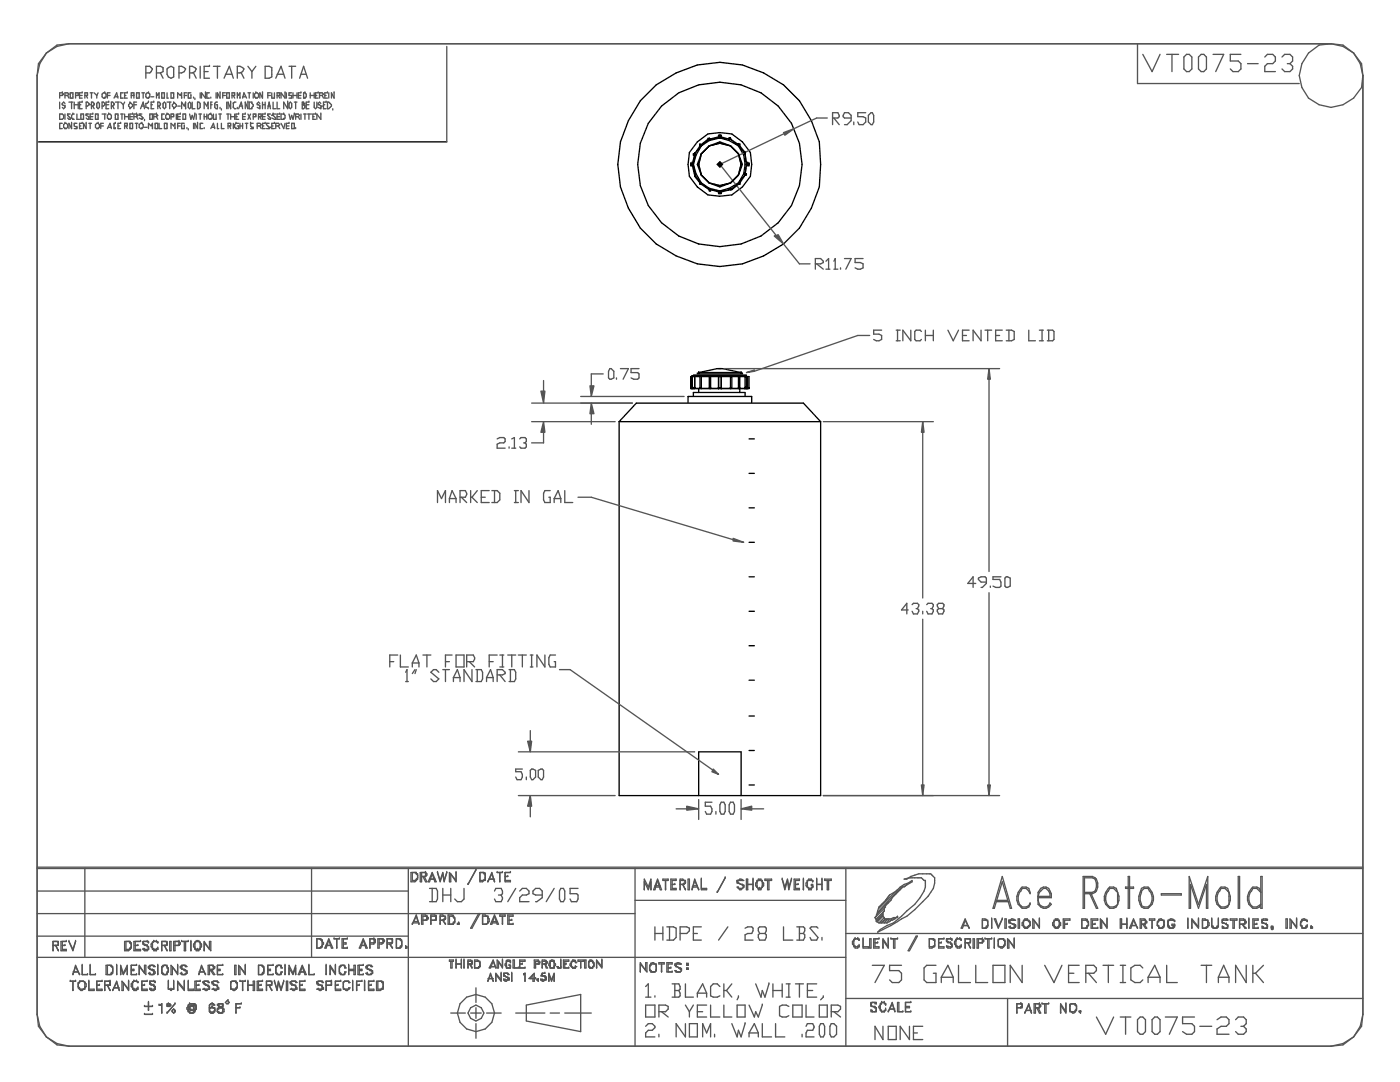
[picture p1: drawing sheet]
<svg xmlns="http://www.w3.org/2000/svg" width="279mm" height="216mm" viewBox="0 0 279 216" stroke-linecap="round" stroke-linejoin="round" font-family="sans-serif">
<g fill="none" stroke="#000" stroke-width=".26">
<path d="M7.7 28.3h81.5M127.8 20.1a21.5 21.5 0 0 1 15.9-7.7 21.5 21.5 0 0 1 15.8 7.7l2.4 4 1.6 4.2 .3 4.5-.3 4.5-1.6 4.2-2.4 4a21.5 21.5 0 0 1-15.8 7.7 21.5 21.5 0 0 1-15.9-7.7l-2.4-4a19.1 19.1 0 0 1 0-17.4zM137.8 32.8h.1M138.1 33.1h.1M138.1 32.5h.1M138.1 32.8h.1M138.1 32.5h-.3v.6h.3M138.1 32.8l.5 2.1M138.4 32.8l.5 1.9 1.1 1.8M138.4 32.8l.2 2.1M138.6 34.9h.1M138.6 35.2h.1"/>
<path d="M138.6 30.7h.1M138.6 31h.1M138.6 30.7h-.2v.3h.2M138.6 30.7v.3M138.6 34.9v.3M138.6 30.7l-.2 2.1M138.6 34.9l1.4 1.6M138.6 31l-.5 1.8M138.6 35.2l1.1 1.3M139.2 28.3l2.1-1.6 2.4-.2 2.3 .2 2.2 1.6 1.6 2.1 .2 2.4-.2 2.4-1.6 2.1-2.2 1.6-2.3 .3-2.4-.3-2.1-1.6-1.6-2.1-.3-2.4 .3-2.4zM139.7 36.8h.1M139.7 29.1h.1"/>
<path d="M139.7 28.8h.1M139.7 28.8v.3M139.7 36.5v.3M139.7 29.1l-1.1 1.6M139.7 36.5l.3 .3M139.7 36.8h.3M139.7 28.8h.3M140 36.8h.1M140 29.1l-1.1 1.9-.5 1.8M140 36.5l1.6 1.1 2.1 .5M140 30.7l-.6 2.1 .6 2.1M140 34.9l1.6 1.6"/>
<path d="M140 30.7l-.8 2.1 .8 2.1M140 29.1l-1.4 1.6M140 36.5l1.6 1.3M140 36.8l1.6 1M140 28.8l-.3 .3M141.3 27.8h.1M141.3 27.8l-1.3 1M141.3 27.8h.3M141.6 37.8h.1M141.6 27.8h.1M141.6 37.8v.3h.2v-.3M141.6 29.1l2.1-.5 2.1 .5"/>
<path d="M141.6 29.1l-1.6 1.6M141.6 36.5l2.1 .5 2.1-.5M141.6 29.1l2.1-.8 2.1 .8M141.6 36.5l2.1 .8 2.1-.8M141.6 27.8l-1.6 1.3M141.6 37.8l2.1 .3M141.6 37.8h.2M141.8 37.8l1.9 .6M143.4 38.4h.1M143.4 27.3h.1M143.4 27.3v-.3h.5v.3M143.4 38.4v.2h.5v-.2"/>
<path d="M143.4 32.8h.5M143.7 38.6h.1M143.7 38.4h.1M143.7 27.3h.1M143.7 27h.1M143.7 27.5l1.8 .5 1.9 1.1M143.7 27.5l-2.1 .5-1.6 1.1M143.7 27.5l2.1 .3M143.7 27.5l-2.1 .3M143.7 32.3l.5 .5-.5 .5-.6-.5zM143.7 32.5v.6M143.7 27.3l1.8 .5"/>
<path d="M143.7 27.3l-2.1 .5M143.9 38.4h.1M143.9 27.3h.1M145.5 27.8h.1M145.5 27.8v-.3h.3v.3M145.5 27.8h.3M145.8 37.8h.1M145.8 27.8h.1M145.8 29.1l1.6 1.6M145.8 27.8l1.6 1.3M145.8 37.8l-2.1 .3M145.8 37.8l-2.1 .6"/>
<path d="M145.8 37.8h.2M145.8 27.8l1.6 1M146 37.8h.1M147.4 28.8h.1M147.4 29.1a5.8 5.8 0 0 1 0 7.4M147.4 36.5l-1.9 1.1-1.8 .5M147.4 30.7l.5 2.1-.5 2.1M147.4 34.9l-1.6 1.6M147.4 30.7l.8 2.1-.8 2.1M147.4 29.1l1.3 1.6M147.4 36.5l-1.6 1.3M147.4 36.8h.2"/>
<path d="M147.4 36.8l-1.4 1M147.4 28.8h.2M147.4 28.8l.2 .3M147.6 36.5h.1M147.6 36.8h.1M147.6 28.8h.1M147.6 28.8v.3M147.6 36.5v.3M147.6 29.1l1.1 1.3M147.6 36.5l-.2 .3M148.7 34.9h.1M148.7 34.7h.1"/>
<path d="M148.7 30.7h.1M148.7 30.4h.1M148.7 30.4v.3M148.7 34.7v.2M148.7 34.7h.3v.2h-.3M148.7 30.7l.3 2.1M148.7 34.9l-1.3 1.6M148.7 34.9l-1.1 1.6M149 32.8l-.3 2.1M149 32.8l-.3 1.9M149.2 33.1h.1M149.2 32.5h.1"/>
<path d="M149.2 32.8h.1M149.2 32.5h.3v.6h-.3M149.5 32.8h.1M137.8 77.5h.1M137.8 77.5v-2.4h11.7v2.4M137.8 77.5h11.7M138.1 77.5h.1M138.1 75.1h.1M138.1 75.1v2.4M138.4 77.5h.1M138.4 75.1h.1M138.4 79.1v-.8h10.3v.8"/>
<path d="M138.4 74.9h10.6M138.6 77.5h.1M138.6 75.1h.1M138.6 75.1v2.4M139.2 74.6h.1M139.4 74.3h.1M139.4 74.3v.3h8.5v-.3M139.4 77.5v.8M139.4 74.3l3.7-.7h1.1l3.7 .7M139.4 74.3h8.5M139.7 77.5h.1M139.7 75.1h.1"/>
<path d="M139.7 75.1v2.4M140 77.5h.1M140 75.1h.1M140 75.1v2.4M141.6 77.5h.1M141.6 75.1h.1M141.6 75.1v2.4M141.8 77.5h.1M141.8 75.1h.1M141.8 75.1v2.4M143.4 77.5h.1M143.4 75.1h.1"/>
<path d="M143.4 75.1v2.4M143.9 77.5h.1M143.9 75.1h.1M143.9 75.1v2.4M145.8 77.5h.1M145.8 75.1h.1M145.8 75.1v2.4M146 75.1h.1M146 75.1v2.4M147.4 77.5h.1M147.4 75.1h.1M147.4 75.1v2.4"/>
<path d="M147.6 77.5h.1M147.6 75.1h.1M147.6 75.1v3.2M147.9 74.3h.1M148.2 74.6h.1M148.7 77.5h.1M148.7 75.1h.1M148.7 75.1v2.4M149 77.5h.1M149 75.1h.1M149 75.1v2.4M149.2 77.5h.1"/>
<path d="M149.2 75.1v2.4M149.5 77.5h.1M123.6 84.1v74.7h40.2v-74.7M123.6 84.1l3.4-3.7h33.3l3.5 3.7M123.6 84.1h40.2M137.3 80.4v-1.3h12.7v1.3M149.5 94.5h1M149.5 87.6h1M149.5 115.1h1M149.5 108.2h1M149.5 101.3h1M149.5 135.7h1"/>
<path d="M149.5 128.9h1M149.5 122h1M139.4 158.8v-8.8h8.5v8.8M149.5 156.6h1M149.5 149.8h1M149.5 142.9h1"/>
<circle cx="143.7" cy="32.8" r="16.4"/>
</g>
<g fill="none" stroke="#545454" stroke-width=".26">
<path d="M7.4 15.1v187.3M9.3 10.6l-1.6 2.1-.3 2.4M9.3 10.6l-1.4 2.1-.5 2.4M11.9 19h.5M12.4 19h.1M12.4 18.5h.1M12.4 18.5h-.5v1.1M12.4 18.5l.3 .3-.3 .2M13 19h.5M13.5 19l.3-.2-.3-.3h-.5v1.1M13.5 19l.3 .6M13.8 8.7h251.8"/>
<path d="M13.8 8.7l-2.4 .3-2.1 1.6M13.8 8.7l-2.4 .6-2.1 1.3M14 18.5h.6v1.1h-.6zM15.1 19h.5v-.5h-.5v1.1M15.9 19h.5M16.4 18.5h.1M16.4 18.5h-.5v1.1h.5M16.9 19h.6v-.5h-.6v1.1M17.2 19l.3 .6M18 18.5h.5M18.3 18.5v1.1M18.8 18.5l.5 .5"/>
<path d="M19.3 19v.6M19.6 18.5l-.3 .5M20.9 18.5h.1M20.9 19.6h.1M20.9 18.5l.3 .3v.5l-.3 .3M20.9 18.5h-.3l-.2 .3v.5l.2 .3h.3M21.4 19h.6M22 18.5h-.6v1.1M22.8 19.6l.5-1.1 .2 1.1M23 19.3h.5M24.6 18.5h-.5v1.1h.5M24.9 19h.2"/>
<path d="M25.4 18.5h.1M25.4 18.5h-.5v1.1h.5M26.2 19.6v-1.1h.5v1.1M26.2 19h.5M27.3 18.5h.5v1.1h-.5zM28.3 18.5h.5M28.6 18.5v1.1M29.1 14.6h.8l.5-.8-.5-.6h-.8v2.4M29.6 18.5h.1M29.6 19.6h.1M29.6 18.5h-.2l-.3 .3v.5l.3 .3h.2M29.6 18.5l.3 .3v.5l-.3 .3"/>
<path d="M30.2 19.3h.5M31.2 19.6v-1.1l.3 .5 .3-.5v1.1M31.2 14.6h.8M31.8 19.6h.1M32 14.6l.5-.3v-.8l-.5-.3h-.8v2.4M32 14.6l.5 1M32.3 18.5h.5v1.1h-.5zM33.3 18.5v1.1h.3M33.6 13.5l.5-.3 .6 .3v1.8l-.6 .3-.5-.3-.3-.5v-1zM34.1 18.5h.6v1.1h-.6zM35.5 19.6v-1.1l.5 .5 .2-.5v1.1M35.7 14.6h.5l.6-.3 .2-.5-.8-.6h-.5v2.4"/>
<path d="M36.2 19.6h.1M36.8 19h.5M37.3 18.5h-.5v1.1M37.8 14.6h.6l.5-.3 .3-.5-.8-.6h-.6v2.4M38.1 19h.1M38.1 18.5h-.5v1.1h.5v-.6M38.6 19.6h.1M38.6 14.6l.6 1M38.9 19.6v.2M40 13.2v2.4M40 18.5v1.1M40.7 14.3h.8"/>
<path d="M41 18.5h.1M41 18.5v1.1l-.8-1.1v1.1M41.8 13.2h.1M41.8 13.2h-1.1v2.4h1.1M41.8 18.5h-.5v1.1h.5M42.1 19.6h.1M42.6 13.2h1.3M43.1 18.5v1.1M43.4 13.2v2.4M43.9 18.5h.1M43.9 18.5v1.1l-.5-1.1v1.1M44.4 19h.6"/>
<path d="M44.7 15.6l1.1-2.4 .8 2.4M45 18.5h-.6v1.1M45 14.8h1.3M45.2 18.5h.6v1.1h-.6zM46.3 19h.5v-.5h-.5v1.1M46.6 19l.2 .6M47.4 19.6v-1.1l.2 .5 .3-.5v1.1M47.4 14.6h.5l.5-.3 .3-.5-.8-.6h-.5v2.4M47.9 19.6h.1M48.2 14.6l.5 1M48.4 19.3h.5M48.4 19.6l.3-1.1 .5 1.1"/>
<path d="M49.5 13.2l.8 1.1M49.5 18.5h.5M49.7 18.5v1.1M50.3 14.3v1.3M50.5 18.5v1.1M51.1 18.5h.1M51.1 19.6h.1M51.1 18.5h.2l.3 .3v.5l-.3 .3h-.2M51.1 18.5l-.3 .3v.5l.3 .3M51.1 13.2l-.8 1.1M52.4 18.5h.1M52.4 18.5v1.1l-.5-1.1v1.1"/>
<path d="M52.9 13.2h.8l.5 .3v1.8l-.5 .3h-.8zM53.4 19h.6M54 18.5h-.6v1.1M54.2 18.5v1.1h.6v-1.1M55 15.6l1.1-2.4 .8 2.4M55.3 14.8h1.3M55.3 19h.5v-.5h-.5v1.1M55.6 19l.2 .6M56.9 18.5h.1M56.9 18.5v1.1l-.8-1.1v1.1M57.2 18.5v1.1M57.7 13.2h1.3"/>
<path d="M58.2 18.5h-.5v.5h.5v.6h-.5M58.2 13.2v2.4M58.5 19h.8M58.5 18.5v1.1M59.3 18.5v1.1M59.5 19h.6M59.8 15.6l.8-2.4 .8 2.4M60.1 18.5h.1M60.1 14.8h1M60.1 18.5h-.6v1.1h.6M60.9 19.6h.1M60.9 18.5h.1"/>
<path d="M60.9 18.5h-.3v1.1h.3M60.9 18.5l.2 .3v.5l-.2 .3M61.9 19h.8M61.9 18.5v1.1M62.7 18.5v1.1M63 19h.2M63.5 18.5h.1M63.5 18.5h-.5v1.1h.5M63.8 19h.5M64.3 19l.3-.2-.3-.3h-.5v1.1M64.3 19l.3 .6M64.8 19h.3"/>
<path d="M65.4 18.5h.1M65.4 18.5h-.6v1.1h.6M65.6 18.5v1.1M66.7 18.5h.1M66.7 18.5v1.1l-.6-1.1v1.1M89.2 9.3v19M227 8.7v8h32.3M228.1 10.8l1.8 3.5 1.6-3.5M232.8 10.8h2.4M233.9 10.8v3.5M236.3 11.4l.5-.6h.5l.6 .6v2.4l-.6 .5h-.5l-.5-.5zM239.7 10.8h.5l.6 .6v2.4l-.6 .5h-.5l-.5-.5v-2.4z"/>
<path d="M242.1 10.8h2.1l-1.6 3.5M247.6 10.8h-2.1v1.4h1.6l.5 .5v1.1l-.5 .5h-1l-.6-.5M249 12.7h2.1M252.4 11.4l.5-.6h1.1l.5 .6v.8l-.5 .5h-1.1l-.5 .5v1.1h2.1M255.9 11.4l.5-.6h1l.6 .6v.8l-.6 .5M256.9 12.7h.5M257.4 12.7l.6 .5v.6l-.6 .5h-1l-.5-.5M265.6 8.7l2.4 .3 2.1 1.6M265.6 8.7l-2.3 .3a6.7 6.7 0 0 0-2.2 10.6 6.5 6.5 0 0 0 10.6-2.1l.3-2.4M265.6 8.7l2.4 .6 2.1 1.3M270.1 10.6l1.6 2.1 .3 2.4M270.1 10.6l1.4 2.1 .5 2.4"/>
<path d="M272 15.1v187.3M11.9 20.4v1.3M11.9 22.8h.5l.3 .2v.5l-.3 .3h-.5zM12.4 20.9h.1M12.4 24.6h-.5v1.1h.5M12.4 20.9l.6 .3M13 21.2h.1M13 24.6h.1M13 25.7h.1M13 20.6l-.3-.2-.3 .2v.3M13 21.2v.2l-.3 .3-.3-.3M13 22.8v1"/>
<path d="M13 24.6l-.3 .3v.5l.3 .3M13 24.6h.2l.3 .3v.5l-.3 .3h-.2M13.5 23h.1M13.5 23l.5 .5v.3h-.2l-.3-.3M13.8 20.4h.8M14 22.8h-.5v.2M14.3 24.6h.1M14.3 20.4v1.3M14.3 24.6v1.1l-.5-1.1v1.1M14.6 23.8h.1M14.6 22.8h.1M14.6 22.8l-.3 .2v.5l.3 .3"/>
<path d="M14.6 23.8h.2M14.6 22.8h.2M14.8 20.4v1.3M14.8 20.9h.8M15.3 25.4h.1M15.3 24.6h-.5v.5l.5 .3M15.3 22.8v1h.6M15.3 25.4v.3h-.5M15.6 20.4v1.3M15.9 20.9h.2M15.9 25.1h.2M16.1 22.8h.6v1h-.6z"/>
<path d="M16.4 20.4h.1M16.4 24.6h.1M16.4 20.4h-.5v1.3h.5M16.4 24.6h-.5v1.1h.5M17.2 23h.1M17.2 24.6h.1M17.2 21.2l.8-.3-.5-.5h-.3v1.3M17.2 24.6v1.1l-.5-1.1v1.1M17.2 23l.5 .3v.5h-.2l-.3-.3M17.7 22.8h-.5v.2M17.7 24.6h.6M18 24.6v1.1"/>
<path d="M18 23.3h.5M18.3 21.2h.2M18.5 22.8h.1M18.5 22.8h-.5v1h.5M18.5 21.2l.3 .5M18.8 20.9h.1M18.8 20.9v-.3l-.3-.2h-.2v1.3M18.8 20.9l-.3 .3M19.1 22.8h.5v1h-.5zM19.6 24.6h.1M19.6 25.7h.1M19.6 20.4l.2 .2v.8l-.2 .3-.3-.3v-.8z"/>
<path d="M19.6 24.6l.2 .3v.5l-.2 .3M19.6 24.6h-.3l-.2 .3v.5l.2 .3h.3M20.1 25.1h.5M20.4 22.8h.8M20.6 24.6h-.5v1.1M20.9 20.9h.1M20.9 20.9v-.3l-.3-.2h-.2v1.3M20.9 22.8v1M20.9 20.9l-.3 .3h-.2M21.2 20.9h.5M21.4 25.7l.6-1.1 .2 1.1M21.7 20.4h.1"/>
<path d="M21.7 22.8h.1M21.7 23.8h.1M21.7 20.4h-.5v1.3h.5M21.7 22.8l-.3 .2v.5l.3 .3M21.7 22.8h.3l.2 .2v.5l-.2 .3h-.3M21.7 25.4h.5M22.2 21.2h.3M22.5 21.2l.3 .5M22.8 20.9h.1M22.8 20.9v-.3l-.3-.2h-.3v1.3M22.8 20.9l-.3 .3M23 25.7h.1"/>
<path d="M23 24.6h.1M23 20.4h.8M23 24.6h-.2v1.1h.2M23 22.8h.5v1h-.5zM23.5 20.4v1.3M23.5 25.1h.3M24.1 24.6h.1M24.1 20.4l.5 .5M24.1 24.6h-.6v1.1h.6M24.1 22.8h.5M24.3 22.8v1M24.6 20.9v.8"/>
<path d="M24.9 22.8v1M24.9 25.1h.5v-.5h-.5v1.1M24.9 23.3h.8M24.9 20.4l-.3 .5M25.1 25.1l.3 .6M25.7 22.8v1M25.9 20.4l.6 .5v.3l-.6 .5v-.3l-.2-.2zM25.9 24.6h.6v1.1h-.6zM25.9 23.3h.6M26.5 22.8h.1M26.5 22.8h-.6v1h.6M26.7 23.3h.6"/>
<path d="M26.7 20.9h.6M27 24.6h.5M27.3 23.3h.1M27.3 22.8h.1M27.3 20.4h-.6v1.3M27.3 22.8h-.6v1M27.3 24.6v1.1M27.3 22.8l.2 .2-.2 .3M27.3 23.3l.2 .5M27.8 23.5l.5 .3M28 21.7l.6-1.3 .2 1.3M28.3 23.8h.1"/>
<path d="M28.3 24.6h.1M28.3 25.7h.1M28.3 24.6l.3 .3v.5l-.3 .3M28.3 22.8h-.5v.2h.2l.6 .5-.3 .3M28.3 24.6h-.3l-.2 .3v.5l.2 .3h.3M28.3 21.2h.5M28.8 23.8v.3M28.8 25.4h.6M29.6 21.7h.1M29.6 20.4h.1M29.6 25.7v-1.1l.6 .5 .2-.5v1.1M29.6 20.4l-.2 .2h-.3v.8h.3l.2 .3"/>
<path d="M29.9 22.8h.5v1h-.5zM30.2 20.9h.2M30.4 25.7h.1M30.7 20.4h.1M30.7 20.4h-.5v1.3h.5M30.7 23.3h.5M31 24.6h.5v1.1h-.5zM31.2 23.3h.1M31.2 22.8h.1M31.2 22.8h-.5v1M31.2 22.8l.3 .2-.3 .3M31.2 23.3l.3 .5"/>
<path d="M31.5 21.2h.3M31.8 24.6v1.1h.5M31.8 21.2l.2 .5M32 20.9h.1M32 20.9v-.3l-.2-.2h-.3v1.3M32 20.9l-.2 .3M32.5 20.6l.3-.2 .3 .2v.8l-.3 .3-.3-.3zM32.8 22.8h-.5v1h.5M32.8 24.6h.5v1.1h-.5zM33.3 22.8h.1M33.3 23.8h.1M33.3 22.8h.3l.3 .2v.5l-.3 .3h-.3"/>
<path d="M33.3 20.4h.8M33.3 22.8l-.2 .2v.5l.2 .3M33.9 20.4v1.3M34.1 23.3h.6v-.5h-.6v1M34.1 25.7v-1.1l.6 .5 .2-.5v1.1M34.7 20.4l.5 .5v.3l-.5 .5v-.3l-.3-.2zM34.9 25.7h.1M35.2 22.8v1M35.5 23.3h.5M35.5 21.2h.5M35.5 25.1h.5M36 22.8h.1"/>
<path d="M36 22.8h-.5v1h.5M36 24.6h-.5v1.1M36.2 21.7v-1.3l.6 .8 .2-.8v1.3M36.5 22.8h.5v1h-.5zM36.8 25.1h.1M36.8 24.6h-.6v1.1h.6v-.6M37 21.7h.1M37.3 25.7h.1M37.6 20.6l.2-.2 .3 .2v.8l-.3 .3-.2-.3zM37.6 25.7v.2M37.8 22.8l.3 1 .3-.8 .2 .8 .3-1M38.4 20.4v1.3h.5"/>
<path d="M38.6 24.6v1.1M38.9 22.8h.1M39.2 22.8v1M39.4 24.6h.1M39.4 24.6v1.1l-.5-1.1v1.1M39.4 20.4h.3l.3 .2v.8l-.3 .3h-.3zM39.7 22.8h.5M40 22.8v1M40.5 24.6h-.5v1.1h.5M40.7 25.7h.1M40.7 21.7v-1.3l.6 .8 .2-.8v1.3M40.7 22.8v1"/>
<path d="M40.7 23.3h.6M41.3 22.8v1M41.5 21.7h.1M42.1 22.8h.1M42.1 23.8h.1M42.1 22.8h-.3l-.3 .2v.5l.3 .3h.3M42.1 22.8l.2 .2v.5l-.2 .3M42.1 20.9h.2M42.1 25.7l.5-1.1 .3 1.1M42.3 20.4h-.2v1.3M42.3 25.4h.6M42.6 22.8v1h.5v-1"/>
<path d="M43.4 20.4h-.3l-.2 .2v.8l.2 .3h.3v-.8h-.3M43.4 24.6v1.1h.3M43.7 22.8h.5M43.9 21.4v.3M43.9 22.8v1M44.2 21.7v.3M44.2 24.6v1.1h.5M45.2 20.4v1.3M45.2 22.8h.6M45.5 25.1h.5v-.5h-.5v1.1M45.5 22.8v1M45.8 25.1l.2 .6"/>
<path d="M46 20.4h.1M46 20.4v1.3l-.5-1.3v1.3M46 22.8v1M46 23.3h.8M46.6 21.4h.1M46.6 20.6h.1M46.6 21.4l.2 .3h.3M46.6 20.6v.8M46.6 24.6v1.1M46.8 22.8v1M47.1 25.7h.1M47.1 24.6h.1"/>
<path d="M47.1 24.6l-.3 .3v.5l.3 .3M47.1 23.3h.3M47.1 20.4h-.3l-.2 .2M47.1 24.6h.5M47.4 25.1h.2v.6h-.5M47.4 21.4v.3M47.6 22.8h.1M47.6 22.8h-.5v1h.5M47.6 21.7l.6-1.3 .2 1.3M47.9 24.6v1.1M47.9 21.2h.5M47.9 25.1h.5"/>
<path d="M48.4 24.6v1.1M48.4 23.3h.5M48.9 22.8h.1M48.9 22.8h-.5v1h.5M48.9 24.6h.6M49.2 24.6v1.1M49.5 20.4h.1M49.5 20.4v1.3l-.6-1.3v1.3M49.5 22.8l.5 1M49.7 20.4h.6v.2l.2 .3-.2 .8h-.6zM50 24.6h.1M50 24.6v.5l.3 .3h.2v.3h-.5"/>
<path d="M50 22.8l-.5 1M50 24.6h.5M50.5 23.3h.6v-.5h-.6v1M51.3 25.1h.6M51.6 23.3h.5v-.5h-.5v1M51.9 21.2h.1M51.9 20.6l-.3-.2-.3 .2v.3h.3l.3 .3M51.9 25.1l.2-.2-.2-.3h-.6v1.1M51.9 21.2v.5l-.6-.3M51.9 23.3l.2 .5M51.9 25.1l.2 .6M52.4 20.4v1.3"/>
<path d="M52.4 23.3h.5M52.4 20.9h.5M52.4 25.1h.3M52.9 22.8h.1M52.9 24.6h.1M52.9 22.8h-.5v1h.5M52.9 24.6h-.5v1.1h.5M52.9 20.4v1.3M53.2 25.7h.5M53.4 23h.1M53.4 23l.6 .5v.3h-.3l-.3-.3M53.4 21.2h.6"/>
<path d="M53.4 21.7l.3-1.3 .3 1.3M53.7 25.7h.1M53.7 24.6h-.5v.3l.5 .5h.3l-.3 .3M54 22.8h-.6v.2M54.2 25.1h.3M54.5 22.8h.1M54.5 22.8l-.3 .2h.3l.5 .5v.3l-.8-.3M54.5 20.4v1.3h.5M54.5 22.8h.5M54.8 24.6h.1M54.8 24.6h-.6v1.1h.6M55 25.1h.6"/>
<path d="M55.3 23.3h.5M55.3 20.4v1.3h.5M55.6 25.1l.2-.2-.2-.3h-.6v1.1M55.6 25.1l.2 .6M55.8 22.8h.1M55.8 22.8h-.5v1h.5M56.1 24.6l.5 1.1 .3-1.1M56.6 23.8h.1M56.6 22.8h.1M56.6 22.8h-.5v1h.5M56.6 22.8l.3 .2v.5l-.3 .3M57.2 25.1h.5"/>
<path d="M57.4 20.4h.1M57.4 20.4v1.3l-.8-1.3v1.3M57.7 24.6h.1M57.7 24.6h-.5v1.1h.5M57.7 22.8l.2 1 .3-.8 .3 .8 .2-1M57.9 20.4l.3 .2v.8l-.3 .3-.2-.3v-.8zM58.2 24.6h.5v1.1h-.5zM58.7 22.8h.1M58.7 20.4h.6M59 25.7h.1M59 20.4v1.3M59 23.3h.5"/>
<path d="M59.5 23.3l.3-.3-.3-.2h-.5v1M59.5 23.3l.3 .5M60.1 22.8v1M60.3 20.9h.3M60.6 20.9h.1M60.6 20.9l.3-.3h-.3v-.2h-.3v1.3h.3l.3-.3v-.2M60.6 20.9l.3 .3M60.6 22.8h.5M60.9 21.2h.1M60.9 22.8v1M61.1 20.9h.5M61.4 22.8h.8"/>
<path d="M61.6 20.4h.1M61.6 22.8v1M61.6 20.4h-.5v1.3h.5M62.4 23.3h.3M62.7 20.4v1l.3 .3 .2-.3v-1M63 22.8h.1M63 22.8h-.6v1h.6M64 22.8h.1M64 22.8v1l-.8-1v1M64 20.6l-.2-.2-.3 .2v.3l.8 .3-.3 .2v.3l-.5-.3M64.6 20.9h.2M65.1 20.4h.1"/>
<path d="M65.1 20.4h-.5v1.3h.5M65.4 20.4a.94 .94 0 0 1 .7 .8l-.5 .5h-.2zM66.4 21.7v.3M156.4 26.7l-12.7 6.1 11.1 14M165.1 23.5h-2.1l-4.5 2.2M166.2 23.5h1l.3-.2-.3-.8h-1v2.4M166.4 23.5l1.1 1.4M169.9 23.5h-1.4l-.2-.2 .2-.8h.8l.6 .5v1.1l-.8 .8h-.6M170.4 24.3v.6M172.8 22.5h-1.6v.8h1l.6 .2v.8l-.6 .6h-.8l-.2-.6M173.8 22.5h.3l.3 .5v1.3l-.3 .6h-.3l-.5-.6v-1.3zM156.4 48.7l3.1 4h2.2"/>
<path d="M162.7 52.7h1.1l.5-.3v-.3l-.5-.5h-1.1v2.1M163 52.7l1.3 1M164.8 52.1l.6-.5v2.1M164.8 53.7h.8M166.4 53.7h.8M166.4 52.1l.3-.5v2.1M167.7 53.4v.3M168.5 51.6h1.4l-1.1 2.1M172.2 51.6h-1.5v.8h1l.5 .3v.7l-.5 .3h-.5l-.5-.3M108.5 75.9v2.2M115.9 79.1h20.6M120.4 74.6h-2.4v2.4"/>
<path d="M121.7 73.6h.3l.5 .5v1.3l-.5 .3h-.3l-.3-.3v-1.3zM123 75.4v.3M123.8 73.6h1.6l-1 2.1M127.5 73.6h-1.6v.7h1.4l.2 .3v.8l-.2 .3h-.8l-.6-.3M144.5 73.6h55M173.6 66.9h-2.4l-20.7 7.2M175.9 65.9h-1.5v.8h1l.5 .2v.8l-.5 .3h-.5l-.5-.3M178.9 68h.8M178.9 65.9h.8M179.1 65.9v2.1M181.8 65.9v2.1l-1.6-2.1v2.1M183.9 66.1l-.3-.2h-.8l-.2 .2v1.6l.2 .3h.8l.3-.3"/>
<path d="M184.7 65.9v2.1M184.7 66.9h1.6M186.3 65.9v2.1M189.2 65.9l1 2.1 1.1-2.1M192.1 66.9h.8M193.4 65.9h-1.3v2.1h1.3M195.8 65.9v2.1l-1.6-2.1v2.1M196.6 65.9h1.3M197.1 65.9v2.1M197.4 75.7v38.3M198.7 66.9h.8M200 65.9h-1.3v2.1h1.3"/>
<path d="M200.8 65.9h1.1l.5 .2v1.6l-.5 .3h-1.1M201.3 65.9v2.1M205.3 65.9v2.1h1.3M207.4 68h.8M207.4 65.9h.8M208 65.9v2.1M209 65.9h1.1l.2 .2v1.6l-.2 .3h-1.1M209.3 65.9v2.1M89.7 99.5v.8M89.7 99.5l.5-1.6 .8 1.6M89.7 99.5h1.3M91 99.5v.8"/>
<path d="M91.8 99.2h1.1l.2-.5-.2-.8h-1.1v2.4M92.1 99.2l1 1.1M93.9 99.2h.3M93.9 97.9v2.4M94.2 99.2l1 1.1M95.2 97.9l-1 1.3M96 99.2h.8M97.6 97.9h-1.6v2.4h1.6M98.2 97.9h1l.5 .5v1.3l-.5 .6h-1M98.7 97.9v2.4M99.2 87.6l.5-.3h.8l.3 .3v.5l-.3 .3h-.8l-.5 .2v.8h1.6M101.6 89.2v.2"/>
<path d="M102.1 87.6l.6-.3v2.1M102.1 89.4h.8M102.7 97.9h.8M102.9 97.9v2.4M103.7 87.6l.3-.3h.8l.2 .3v.5l-.2 .3M104.5 88.4h.3M104.8 88.4l.2 .2v.6l-.2 .2h-.8l-.3-.2M105.6 97.9v2.4l-1.6-2.4v2.4M106.1 84.1h16.7M106.1 80.4h20.1M108.5 86.3v2.1h-2.4M109.8 97.9h-1.1l-.2 .5v1.3l.2 .6h1.1v-1.1h-.3"/>
<path d="M110.6 99.5v.8M110.6 99.5h1.3M110.6 99.5l.8-1.6 .5 1.6M111.9 99.5v.8M112.7 97.9v2.4h1.6M115.4 99.2h2.6l28.3 8.5M118 82.5v2.2M164.3 84.1h22M184.1 86.3v33M87.3 100.3v-2.4l.8 1.6 .8-1.6v2.4M102.7 100.3h.8M194.7 116.4h-1.6l1.1-1.3v2.1"/>
<path d="M196.8 116.2h-1l-.5-.6v-.2l.5-.3h.8l.2 .3v1l-.7 .8h-.3M197.4 118.3v38.3M197.6 116.9v.3M199.8 115.1h-1.6v.5h1.3l.3 .6v.7l-.3 .3h-.8l-.5-.3M200.8 115.1l.8 .3v1.5l-.5 .3h-.3l-.2-.3v-1.5zM77.8 132h.8M79.4 130.7h-1.6v2.4M79.9 130.7v2.4h1.6M81 134.1l.2-.5v2.4M81 136h.5M82.3 132.3v.8M82.3 132.3l.8-1.6 .5 1.6"/>
<path d="M82.3 132.3h1.3M82.8 133.6l-.5 .8M83.1 133.6l-.3 .8M83.6 132.3v.8M84.4 130.7h1.6M85.2 130.7v2.4M87.6 134.1l-.6-.5h-.5l-.5 .5 1.6 1.4-.6 .5h-.5l-.5-.5M88.4 133.6h1.3M88.9 133.6v2.4M88.9 132h.8M90.2 130.7h-1.3v2.4M90.5 135.2v.8"/>
<path d="M90.5 135.2l.8-1.6 .5 1.6M90.5 135.2h1.3M91 130.7h1.6v2.4h-1.6zM91.8 135.2v.8M93.1 132h1.4l.2-.5-.2-.8h-1.4v2.4M93.7 132l1 1.1M94.2 133.6v2.4l-1.6-2.4v2.4M95 133.6h1l.3 .5v1.4l-.3 .5h-1M95.2 133.6v2.4M97.1 135.2h1.3M97.1 135.2v.8M97.1 135.2l.8-1.6 .5 1.6"/>
<path d="M97.6 132h.8M98.4 135.2v.8M99.2 134.7h1.1l.5-.3v-.3l-.5-.5h-1.1v2.4M99.2 130.7h-1.6v2.4M99.7 134.7l1.1 1.3M99.7 130.7h.8M99.7 133.1h.8M100.3 130.7v2.4M101.3 130.7h1.6M101.6 133.6h1.1l.2 .5v1.4l-.2 .5h-1.1M101.9 133.6v2.4M102.1 130.7v2.4"/>
<path d="M103.5 130.7h1.5M104.2 130.7v2.4M105.8 130.7h.6M105.8 133.1h.6M106.1 130.7v2.4M108.7 130.7v2.4l-1.5-2.4v2.4M110.9 130.7h-1.1l-.3 .5v1.4l.3 .5h1.1v-1.1h-.3M111.7 133.6h2.1l28.5 20.1M181.2 121.7h-1.3l1.1-1.3v2.1M182 120.6l.3-.2h.8l.3 .2-.3 .8M182.8 121.4h.3M183.1 121.4l.3 .3-.3 .8h-.8l-.3-.5"/>
<path d="M184.1 122v.5M184.1 123.6v33M184.9 120.6l.3-.2h.8l.3 .2-.3 .8M185.7 121.4h.3M186 121.4l.3 .3-.3 .8h-.8l-.3-.5M187.3 121.4l-.2-.5v-.3l.2-.2h.8l.3 .2-.3 .8M187.3 121.4l-.2 .3 .2 .8h.8l.3-.5v-.3l-.3-.3M187.3 121.4h.8M103.5 158.8h19.3M103.5 150h35.1M104.2 153.5h-1.3v.5h1.1l.2 .5v.5l-.2 .6h-.8l-.3-.6M105 155v.6"/>
<path d="M105.8 153.7l.3-.2 .8 .2v1.3l-.5 .6h-.3l-.3-.6zM105.8 145.8v2.1M107.4 153.7l.5-.2h.3l.3 .2v1.3l-.3 .6h-.3l-.5-.6zM139.4 159.5v4M147.9 159.5v4M164.3 158.8h35.2M7.4 173.3h264.6M7.4 177.8h74.1M7.4 173h264.6M16.9 173.3v17.7M62.2 173.3v17.7M81.5 173.3v35.5"/>
<path d="M82 174.1h1.1v.3h.2v1l-.5 .5h-.8zM82.3 174.1v1.6h.8M83.1 175.7h.1M83.1 174.4h.1M83.1 174.4l.2 .2M83.3 175.2l-.2 .2v.3M84.1 174.1v1.8h-.2v-1.8h1M84.1 174.9h.8M84.4 174.9l.5 1h.3l-.5-1M84.9 174.1h.1M84.9 174.9h.1M84.9 174.1l.3 .3v.2l-.3 .3"/>
<path d="M84.9 174.1v.8M85.7 175.4h1.1M85.7 177.3h1.3l.3 .5v1.6l-.3 .5h-1.3M86.3 174.1l.7 1.8h-.2l-.5-1.5-.6 1.5h-.2zM86.3 177.3v2.6M87.3 174.1h.1M87.3 174.1l.5 1.8 .6-1.5 .2 1.5 .6-1.8M87.3 174.1l.5 1.6 .6-1.6 .2 1.6 .6-1.6M88.4 178.6h1.6M88.4 177.3v2.6M89.2 174.1h.1M90 177.3v2.6"/>
<path d="M91 174.1h.1M91 174.1v1.8l-1-1.5v1.5h-.3v-1.8l1.3 1.6M92.6 177.3v2.1l-.5 .5h-.8l-.5-.5M93.4 176.5h.1M95 173.6h.1M95 173.6l-1.6 2.9M96.6 175.7h.1M96.6 174.1v.3h.2M96.6 174.1h-.8v1.8h.5l.5-.5M96.6 174.1l.2 .3M96.8 174.4h.1M96.8 174.4v1.3h-1"/>
<path d="M97.4 175.9h.1M97.4 175.9l.8-1.8 .5 1.8M97.4 175.9l.8-1.5 .5 1.5M97.6 175.4h1.1M98.7 175.9h.1M98.7 177.8l.3-.5h1l.3 .5v.5l-.3 .3M99.2 174.1h.1M99.2 174.1h1.1M99.5 178.6h.5M99.7 175.9h.1M99.7 174.1v1.8M100 178.6l.3 .5-.3 .8h-1l-.3-.5"/>
<path d="M100.3 174.1h.1M100.8 174.9h.5M101.3 174.9h.1M101.9 174.1h.1M101.9 174.1h-1.1v1.8h1.1v-.2h-1.1M102.9 177.3l-1.6 2.6M103.7 177.8l.5-.5h.8l.6 .5v.5l-.6 .3h-.8l-.5 .5v.8h1.9M105.8 160.9v2.1M108.2 178.6h-1.3l-.5-.3v-.5l.5-.5h.8l.5 .5v1.3l-1 .8h-.3M110.6 177.3l-1.6 2.6M111.9 177.3h.5l.3 .5v1.6l-.3 .5h-.5l-.2-.5v-1.6zM115.4 177.3h-1.6v1h1.3l.3 .3v.8l-.3 .5h-1.1l-.2-.5"/>
<path d="M126.7 173.3v35.5M126.7 179.7h42.1M128.6 177.5h.1M128.6 177.5v-2.1l.8 1.6 .5-1.6v2.1M128.6 175.9l.8 1.6 .5-1.6M129.9 177.5h.1M130.7 176.7h1.1M130.7 177h1.1M131.2 175.4l.8 2.1h-.2l-.6-1.8-.5 1.8h-.3zM132.3 175.4h1v.3h-1zM132.8 177.5h.1M132.8 175.7v1.8"/>
<path d="M133.9 175.4h1v.3h-.8v1.6h.8v.2h-1zM134.1 176.5h.6M134.7 176.5h.1M134.9 161.4h2.2M135.7 177.5h.1M135.7 175.7h1.1v.5M136.8 176.2h.1M136.8 177.5h.1M136.8 175.9l-.5-.5h-.6v2.1M136.8 176.2l-.3 .3h-.8M136.8 176.2h-.3l-.2 .3 .5 1M137.3 175.4h.3v2.1h-.3z"/>
<path d="M138.1 177.5h.1M138.1 177h1.1M138.1 177.5l.5-2.1 .8 2.1M138.1 177.5l.5-1.8 .8 1.8M138.4 176.7h.8M139.4 177.5h.1M140 175.4h.1M140 175.4v2.1h1v-.2h-1M142.1 160.1h-1.3v.8h1l.3 .5v.5l-.3 .6h-.8l-.2-.6M142.9 161.9v.6M143.1 178.1h.1M143.9 160.1h.6l.2 .5v1.3l-.2 .6h-.6l-.2-.6v-1.3z"/>
<path d="M144.7 175.2h.1M144.7 175.2l-1.6 2.9M145.8 160.1h.5l.3 .5v1.3l-.3 .6h-.5l-.3-.6v-1.3zM147.1 175.9l.3 .3M147.4 176.2h.1M147.4 175.7l.2-.3h.3l.3 .3M147.4 176.2l.8 .3M148.2 175.7h.1M148.2 176.5v.2h.2M148.2 176.5l.2 .2M148.4 176.7h.1M148.4 175.7h-1.3v.5h.3"/>
<path d="M148.4 176.7v.3l-.5 .5h-.3l-.5-.5h.3v.3h.8M149 175.4h.2v2.1h-.2zM149.2 176.5h1.1M150 161.4h2.4M150.3 175.4h.1M150.3 177.5h.1M150.3 175.4v2.1M151.1 177h.1M151.1 177v-1.3h1v1.3M151.3 177.3l-.5-.6v-.5l.5-.5v-.3h.6v.3l.5 .5v.5l-.5 .6M151.3 177.3v.2h.6v-.2M151.3 177.3h.6"/>
<path d="M151.6 177.3h.1M151.6 175.7h.1M152.1 177h.1M152.7 175.4h1.3v.3h-1.3zM153.2 175.7v1.8h.3v-1.8M156.1 175.4h.1M156.1 175.4l.5 2.1 .6-1.8 .2 1.8 .6-2.1M156.1 175.4l.5 1.6 .6-1.6 .2 1.6 .6-1.6M158 175.4h.1M158.5 175.4h1v.3h-.7v1.6h.7v.2h-1zM158.8 176.5h.5M159.3 176.5h.1"/>
<path d="M160.3 177.5h.1M160.3 175.4h.1M160.3 175.4v2.1M161.1 177h.1M161.1 175.9l-.2 .3v.5l.5 .6M161.4 175.7h.1M161.4 177.3h.1M161.4 175.7v-.3h.5v.3M161.4 177.3v.2h.5v-.2M161.4 177.3h.5M161.9 175.7h.1M161.9 177.3h.1"/>
<path d="M162.2 177h.1M162.2 175.9h.1M162.2 175.9v-.2h-1.1v1.3M162.2 176.7h-.3v-.2h.3v.5M162.2 177l-.3 .3M163 175.4h.1M163 177.5h.1M163 176.5h1M163 175.4v2.1M164 175.4h.1M164 177.5h.1M164 175.4v2.1"/>
<path d="M164.6 175.4h1.3v.3h-1.3zM165.1 175.7v1.8h.3v-1.8M168.8 173.3v35.5M177.3 179.9l-2.4 2.7M178.9 177.8l-1.4 .8-.8 1.1-1.3 1.3-.5 1.8M180.2 176.7l-5 5.3M180.4 175.4h.6l.8-.5 1.6-.5h2.3l.8 .8v1l-.2 1.1-1.1 1.6-2.6 2.6-1.6 1.3-3.2 1.9-2.6 1.3 .5-.5 1.3-.8 1.3-.6 2.7-2.3a9.5 9.5 0 0 0 3.7-4.8v-1.3h-.3l-.5-.5h-2.4zM181 176.5l-.6 .5M181.8 175.9l-.3 .3M182 175.9h.1M182 175.7l-2.3 1.3-4.3 4.2M182 175.9a9 9 0 0 0-4.2 3.8l-1.1 1-.2 .5v.6l-1.6 1.6"/>
<path d="M198.7 179.9h2.6M199 179.7h2.1M200 174.9l1.9 6.3h-.3l-1.6-5.3-1.6 5.3h-.2zM204 177h.8l.5 .3 .3 1-.3-.5-.5-.5h-.8l-.3 .5a2.17 2.17 0 0 0 .3 3.2h.8l.5-.3 .3-.5-.3 .8-.5 .2h-.8a2.63 2.63 0 0 1 0-4.2zM207.2 179.1h2.6v-.8l-.5-1-.5-.3h-.6l-.5 .3-.5 .8v2.3a1.48 1.48 0 0 0 1.3 .9 1.48 1.48 0 0 0 1.3-.9l-.3-.2a1.16 1.16 0 0 1-.9 .8 1.16 1.16 0 0 1-1.2-.6l-.2-.7M208.2 177.3h.6l.5 .5 .2 .5v.6h-2.3l.2-.8zM216.4 178.1h1.6l.5-.3 .3-.8v-.8l-.3-.8-.5-.2h-1.6v6h-.2v-6.3h1.8a1.89 1.89 0 0 1 1.1 1.7 1.89 1.89 0 0 1-1.1 1.7h-1.6M217.5 178.3l1.3 2.9h.3l-1.3-2.9M221.2 177.3l.3-.3h.7l.6 .3a3.3 3.3 0 0 1 0 3.7l-.6 .2h-.7a2.52 2.52 0 0 1-.3-3.9zM221.5 177.3h.7l.8 .8v2.3l-.8 .6h-.7a2.18 2.18 0 0 1-.3-3.2zM224.6 177h1.6v.3h-1.6zM225.2 174.9h.2v6.3h-.2z"/>
<path d="M227.8 177.8l.5-.5h.8l.3 .5a2.17 2.17 0 0 1-.3 3.2h-.8l-.5-.3a3.9 3.9 0 0 1 0-2.9zM227.8 177.3l.5-.3h.8a2.63 2.63 0 0 1 0 4.2h-.8l-.5-.2a3.3 3.3 0 0 1 0-3.7zM231.8 178.3h3.9v.3h-3.9zM237.3 174.9l1.9 5.5 1.8-5.5v6.3h-.2v-4.7l-1.6 4.7-1.6-4.7v4.7h-.3zM243.7 177.3h.8l.8 .8v2.3l-.8 .6h-.8a2.18 2.18 0 0 1-.3-3.2zM243.7 177h.8l.5 .3a3.3 3.3 0 0 1 0 3.7l-.5 .2h-.8a2.63 2.63 0 0 1 0-4.2zM247.1 174.9h.3v6.3h-.3zM250 177h.8l.6 .3 .2 .8-.8-.8h-.8l-.2 .5a2.17 2.17 0 0 0 .2 3.2h.8l.8-.6-.2 .6-.6 .2h-.8a2.63 2.63 0 0 1 0-4.2zM251.6 174.9h.3v6.3h-.3zM7.4 191h161.4M7.4 182.3h119.3M7.4 186.8h74.1"/>
<path d="M10.6 189.7h.1M10.6 188.6h1v-.7h-1v1.8M11.1 188.6l.5 1.1M11.4 187.9l.2 .2M11.6 189.7h.1M11.6 188.4l-.2 .2M12.4 187.9v1.5h.8v.3h-1v-1.8h1M12.4 188.6h.6M13 188.6h.1M13.2 187.9h.1M13.8 187.9h.1M13.8 187.9l.8 1.8 .5-1.8"/>
<path d="M13.8 187.9l.8 1.5 .5-1.5M14 195.8h.1M14 195.8h1.1M14.6 194.5h.1M14.6 197.6h.1M14.6 194.5l.5-1.9 .8 1.9M14.6 194.5l.5-1.6 .8 1.6M14.6 193.9h1M14.6 195.8v1.8M15.1 187.9h.1M15.1 195.8h.1M15.6 196.1h.3v-.3h.8l.5 .5v.5l-.8 .8h-.3l-.5-.5z"/>
<path d="M15.6 196.8l.3 .3v.3M15.9 194.5h.1M15.9 197.4h.1M15.9 196.1l-.3 .2M16.4 192.6h.1M16.4 192.6v1.9h1.1M16.9 196.1h.1M16.9 196.1v1.3h-1M17.5 194.5h.1M17.7 195.8h.1M17.7 195.8v1.8h1.1v-.2h-1.1M18 192.6h.1"/>
<path d="M18 192.6v1.9h1.1M19.1 194.5h.1M19.3 196.6h.5M19.8 196.6h.1M20.4 195.8h.1M20.4 195.8h-1.1v1.8h1.1v-.2h-1.1M20.9 197.6h.1M20.9 196.6h1.1M21.2 192.6h1l.3 .3v1.3l-.3 .3h-1zM21.4 192.6v1.9M21.4 196.6l.6 1M22 195.8h.1"/>
<path d="M22 196.6h.1M22 197.6h.1M22 192.6l.5 .5M22 195.8h-1.1v1.8M22 195.8v.8M22.2 192.9h.1M22.2 194.2h.1M22.5 197.6h.1M22.5 193.9l-.5 .6M22.5 197.6l.8-1.8 .5 1.8M22.5 197.6l.8-1.5 .5 1.5M22.8 197.1h1"/>
<path d="M23.3 194.5h.1M23.3 192.6h.1M23.3 192.6v1.9M23.8 197.6h.1M24.1 194.5h.1M24.1 194.5v-1.9l.5 1.6 .8-1.6v1.9M24.1 193.1l.5 1.4 .8-1.4M24.9 187.9h1v.2h.3v1.1l-.5 .5h-.8zM25.1 187.9v1.5h.8M25.4 194.5h.1M25.7 195.8h.1M25.7 195.8v1.8l-1.1-1.5v1.5h-.3v-1.8l1.4 1.6"/>
<path d="M25.9 189.4h.1M25.9 188.1h.1M25.9 188.1l.3 .3M26.2 188.9l-.3 .3v.2M26.2 193.4h.5v.3h-.5M26.5 196.1h.1M26.5 196.1v1.3h1v-.3M26.7 195.8h.1M26.7 197.4h.1M26.7 195.8l-.5 .5v.5l.5 .6M26.7 197.4v.2h.6v-.2M26.7 195.8h.6"/>
<path d="M27 187.9v1.5h1v.3h-1.3v-1.8h1.3M27 188.6h.5M27.3 192.6h.1M27.3 194.5h.1M27.3 195.8h.1M27.3 197.4h.1M27.3 192.6h-1.1v1.9h1.1M27.3 195.8l.2 .3M27.5 188.6h.1M27.5 196.1h.1M27.5 197.1h.1M27.8 194.5h.1"/>
<path d="M27.8 192.9l1.3 1.6v-1.9h-.3v1.6l-1-1.6v1.9M28 187.9h.1M28.3 196.6h.5M28.6 188.1h.1M28.6 188.4h.1M28.6 189.4h.1M28.6 188.4l.2 .2h.6M28.6 189.4h1M28.6 189.4l.2 .3h.6l.2-.3M28.6 188.4l.8 .2M28.8 189.4h.1M28.8 196.6h.1"/>
<path d="M29.4 187.9h.1M29.4 188.6h.1M29.4 195.8h.1M29.4 188.6v.3h.2M29.4 195.8h-1.1v1.8h1.1v-.2h-1.1M29.4 187.9l.2 .2M29.4 188.6l.2 .3M29.6 189.4h.1M29.6 188.1h.1M29.6 193.1h.1M29.6 188.1v-.2h-1v.5M29.6 188.9v.5"/>
<path d="M29.6 192.9v.2M29.6 192.9l.3-.3h.8l.3 .3h-.3M29.6 193.1l.3 .3M29.6 193.1h.3v.3M29.9 193.4h.1M29.9 194.2h.1M29.9 196.1h.1M29.9 196.3h.1M29.9 197.4h.1M29.9 193.4h.5l.6 .5v.3l-.3 .3h-.8l-.3-.3h.3M29.9 193.4l.8 .3M29.9 194.2l.3 .3"/>
<path d="M29.9 197.4l.3 .2h.5l.3-.2M29.9 197.4h1.1M29.9 196.3l.3 .3h.5M29.9 196.3l.8 .3M30.2 197.4h.1M30.2 192.6l-.3 .3h-.3M30.4 188.1h.1M30.4 188.1v1.3h1.1v-.2M30.4 192.6l.3 .3M30.7 187.9h.1M30.7 189.4h.1M30.7 193.7h.1"/>
<path d="M30.7 194.2h.1M30.7 192.9h.1M30.7 195.8h.1M30.7 196.6h.1M30.7 187.9h.5M30.7 189.4v.3h.5v-.3M30.7 187.9l-.5 .5v.5l.5 .5M30.7 193.7v.5M30.7 196.6v.2h.3M30.7 194.2l-.3 .3M30.7 195.8l.3 .3M30.7 196.6l.3 .2"/>
<path d="M31 197.4h.1M31 196.1h.1M31 196.1v-.3h-1.1v.5M31 196.8v.6M31.2 187.9h.1M31.2 189.4h.1M31.2 187.9l.3 .2M31.5 188.1h.1M31.5 189.2h.1M31.5 194.5h.1M31.5 192.6h.1M31.5 192.6v1.9"/>
<path d="M32.3 189.7h.1M32.3 188.6h1v-.7h-1v1.8M32.3 193.9l.5 .6M32.8 188.6l.5 1.1M32.8 192.6l-.5 .5M33.1 187.9l.2 .2M33.1 192.6l.5 .5v.8l-.5 .6M33.3 189.7h.1M33.3 188.4l-.2 .2M33.6 195.8h.1M33.6 193.4l-.3-.3v-.5h-.8l-.2 .3v1.3l.2 .3h.8v-.6l.3-.2M33.6 195.8v1.6h1.1v-1.6"/>
<path d="M33.9 187.9h.2v1.8h-.2zM33.9 197.4l.2 .2M34.1 197.6h.1M34.1 197.4h.1M34.4 197.4l-.3 .2M34.7 195.8h.1M34.9 187.9v1.8h-.2v-1.8h1M34.9 188.6h.8M35.5 192.6h.1M35.5 197.6h.1M35.5 192.6v1.9l-1.1-1.6v1.6h-.3v-1.9l1.4 1.6M35.7 187.9h.1"/>
<path d="M35.7 188.6h.1M35.7 187.9l.3 .2v.3l-.3 .2M35.7 187.9v.7M36.2 187.9h.1M36.2 194.2h.1M36.2 192.9h.1M36.2 193.1h.1M36.2 187.9h1.4M36.2 192.9v.5h.6l.5 .5M36.2 194.2h-.2l.2 .3h.8l.3-.3M36.2 193.1l.6 .6h.5v.5M36.2 194.2l.3 .3"/>
<path d="M36.5 192.6l-.3 .3M36.8 195.8h.1M36.8 187.9v1.8h.2v-1.8M36.8 195.8v1.8l-1.3-1.5M36.8 197.4l-1.3-1.6v1.8M36.8 192.6l.2 .3M37 193.7h.1M37 192.9h.1M37 192.9h.3l-.3-.3h-.8l-.2 .3v.2h.2M37.3 194.2h-.3l-.2 .3M37.6 187.9h.1M37.6 195.8h.1"/>
<path d="M37.6 195.8v1.8h1v-.2h-1M38.1 189.7h.1M38.1 187.9h.1M38.1 187.9v1.8M38.9 188.1h.1M38.9 188.1v1.3h1.1v-1.3M39.2 187.9h.1M39.2 187.9h.5M39.2 187.9l-.6 .5v.5l.6 .5v.3h.5v-.3l.5-.5v-.5l-.5-.5M39.2 195.8v1.6h.8v.2h-1.1v-1.8h1.1M39.2 196.6h.5M39.4 189.4h.1"/>
<path d="M39.4 187.9h.1M39.7 187.9h.1M39.7 194.5h.1M39.7 196.6h.1M39.7 193.9h1M39.7 194.5l.5-1.9 .8 1.9M39.7 194.5l.5-1.6 .8 1.6M40 188.1h.1M40 195.8h.1M40.5 196.1h.1M40.5 196.1l.5 .5h.5l.3 .2v.6h-1.3M40.7 189.7h.1"/>
<path d="M40.7 196.3h.1M40.7 197.4h.1M40.7 196.1h.1M40.7 188.1l1.4 1.6v-1.8h-.3v1.5l-1.1-1.5v1.8M40.7 195.8v.5M40.7 195.8h.8M40.7 197.4l.3 .2h.3l.2-.2M40.7 196.3h.3l.8 .8M40.7 195.8l-.2 .3M41 194.5h.1M41.5 196.8h.1M41.5 195.8l.3 .3h-.3z"/>
<path d="M41.8 192.6v1.9h-.3v-1.9h1.1v.8M41.8 193.4h.8M41.8 193.7h.5M42.1 193.7l.5 .8h.3l-.6-.8M42.3 196.1h.1M42.3 192.6l.3 .3M42.3 196.1v.2h.3M42.3 196.1l.3 .2M42.6 193.4h.1M42.6 192.9h.1M42.6 197.4h.1M42.6 196.3h.1"/>
<path d="M42.6 197.4l.3 .2h.2l.3-.2M42.6 192.9h.3v.2l-.6 .6M42.6 196.3v.3h.8v.8M42.6 196.3l.5 .3 .6 .5v.3h-1.4M43.4 196.8h.1M43.4 197.4h.1M43.4 193.4h.5v.3h-.5M43.4 195.8l.3 .3h-.3zM43.4 195.8h-.8l-.3 .3M44.4 192.6h.1M44.4 194.5h.1M44.4 192.6h-1v1.9h1"/>
<path d="M46 196.1h.1M46 196.1l.3-.3h.8v.3M46 196.1v1.3h1.1M46.8 192.6h.3v1.9h-.3zM47.1 197.4h.1M47.1 196.1h.3v1l-.6 .5h-.2l-.6-.5M47.1 196.1l.3 .2M47.4 196.8l-.3 .3v.3M47.9 195.8h.1M47.9 195.8h1M48.4 197.6h.1M48.4 195.8v1.8"/>
<path d="M48.9 192.6h.1M48.9 195.8h.1M48.9 192.6v1.9l-1-1.6v1.6h-.3v-1.9l1.3 1.6M49.5 195.8h.1M49.5 197.6h.1M49.5 196.6h1M49.5 195.8v1.8M50.5 195.8h.3v1.8h-.3zM51.6 192.6h.8l.3 .3v1.3l-.3 .3h-.8zM51.6 195.8v1.6h.8v.2h-1.1v-1.8h1.1M51.6 196.6h.5M52.1 196.6h.1"/>
<path d="M52.1 192.6l.6 .5M52.4 192.9h.1M52.4 194.2h.1M52.4 195.8h.1M52.7 193.9l-.6 .6M53.2 197.6h.1M53.2 196.6h1v-.8h-1v1.8M53.4 193.4h.6v.3h-.6M53.7 196.6l.5 1M54 195.8l.2 .3M54.2 197.6h.1M54.2 196.3l-.2 .3"/>
<path d="M54.5 192.6h.1M54.5 194.5h.1M54.5 192.6h-1.1v1.9h1.1M54.8 195.8h.1M54.8 195.8l.5 1.8 .3-1.5 .5 1.5 .5-1.8M54.8 195.8l.5 1.6 .3-1.6 .5 1.6 .5-1.6M55 193.9l.6 .6M55.6 192.6l-.6 .5M55.8 192.6l.6 .5h-.3v-.5h-.8l-.3 .3v1.3l.3 .3h.8v-.6h.3l-.6 .6M56.1 192.9h.1M56.1 194.2h.1M56.6 195.8h.1"/>
<path d="M56.9 194.5h.1M56.9 192.6h.1M56.9 192.6v1.9M57.2 195.8h.2v1.8h-.2zM57.7 194.5h.1M57.7 194.5v-1.9l.8 1.6 .5-1.6v1.9M57.7 193.1l.8 1.4 .5-1.4M57.9 196.1h.1M57.9 196.1v.2h.3M57.9 196.1l.3 .2M58.2 197.4h.1M58.2 196.3h.1"/>
<path d="M58.2 197.4l.3 .2h.2l.3-.2M58.2 196.3v.3h.8v.8M58.2 196.3l.5 .3 .6 .5v.3h-1.4M59 194.5h.1M59 196.8h.1M59 197.4h.1M59 195.8l.3 .3h-.3zM59 195.8h-.8l-.3 .3M59.8 193.9h1.1M59.8 196.6h.5M60.3 196.6h.1M60.3 192.6l.8 1.9h-.2l-.6-1.6-.5 1.6h-.3z"/>
<path d="M60.9 195.8h.1M60.9 195.8h-1.1v1.8h1.1v-.2h-1.1M61.6 192.6h.1M61.6 192.6v1.9h1.1M62.7 194.5h.1M63.2 196.1h.1M63.2 196.1v.2h.3M63.2 196.1l.3 .2M63.5 197.4h.1M63.5 196.3h.1M63.5 196.3v.3h.8v.8M63.5 196.3l.5 .3 .6 .5v.3h-1.4"/>
<path d="M63.5 197.4l.3 .2h.2l.3-.2M63.8 187.3l.2 .3h.3M64.3 196.8h.1M64.3 197.4h.1M64.3 188.9h-.3l-.2 .3M64.3 187.6l-.3-.3h-.8v1.9h.8l.3-.3M64.3 187.6v1.3M64.3 195.8l.3 .3h-.3zM64.3 187.9l.3 .2v.3l-.3 .2M64.3 195.8h-.8l-.3 .3M65.1 194.5h.1M65.1 192.6h.1"/>
<path d="M65.1 197.6h.1M65.1 188.6h1M65.1 192.6v1.9M65.1 196.6h1M65.6 187.3l.8 1.9h-.3l-.5-1.6-.5 1.6h-.3zM65.9 194.5h.1M66.1 195.8h.1M66.1 196.6h.1M66.1 195.8h-1v1.8M66.1 195.8v.8M66.7 187.3h.1M66.7 187.3h1"/>
<path d="M66.9 192.6h.1M66.9 194.2l-1-1.6v1.9M66.9 192.6v1.9l-1-1.6M66.9 196.6h.6M67.2 189.2h.1M67.2 187.3v1.9M67.5 196.6h.1M67.7 187.3h.1M67.7 193.9l.6 .6M68 195.8h.1M68 195.8h-1.1v1.8h1.1v-.2h-1.1M68.3 192.6l-.6 .5"/>
<path d="M68.5 196.1h.1M68.5 188.1h.6v.3h-.6M68.5 187.3v1.9M68.5 196.1v1.3h1.1M68.5 192.6l.6 .5h-.3v-.5h-.8l-.3 .3v1.3l.3 .3h.8v-.6h.3l-.6 .6M68.5 196.1l.3-.3h.8v.3M68.5 197.1l.6 .5h.2l.5-.5h-.2v.3M68.8 192.9h.1M68.8 194.2h.1M69.3 187.3h.1M69.3 189.2h.1M69.3 187.3h-1v1.9h1"/>
<path d="M69.6 192.6h.1M69.6 194.5h.1M69.6 197.4h.1M69.6 196.1h.1M69.6 193.4h1M69.6 193.7h1M69.6 192.6v1.9M69.6 196.1h.2M70.4 197.6h.1M70.4 195.8h.1M70.4 195.8v1.8M70.6 192.6h.3v1.9h-.3z"/>
<path d="M71.2 197.6h.1M71.2 196.6h.5M71.7 196.6h.1M71.7 193.4h.5v.3h-.5M71.7 192.6v1.9M72 188.6h1M72.2 195.8h.1M72.2 195.8h-1v1.8M72.5 192.6h.1M72.5 194.5h.1M72.5 187.3l.8 1.9h-.3l-.5-1.6-.5 1.6h-.3zM72.5 192.6h-1.1v1.9h1.1"/>
<path d="M72.8 197.6h.1M72.8 195.8h.1M72.8 195.8v1.8M73.3 194.2h.1M73.3 192.9h.1M73.3 193.1h.1M73.3 194.2h-.3l.3 .3h.8l.2-.3M73.3 192.9v.5h.5l.5 .5M73.3 193.1l.5 .6h.5v.5M73.3 194.2l.3 .3M73.6 192.6l-.3 .3M73.6 196.6h.5"/>
<path d="M73.8 189.2h.1M73.8 192.6l.3 .3M74.1 193.7h.1M74.1 192.9h.1M74.1 196.6h.1M74.1 192.9h.2l-.2-.3h-.8l-.3 .3v.2h.3M74.3 194.2h-.2l-.3 .3M74.6 187.3h.1M74.6 188.1h.1M74.6 195.8h.1M74.6 188.1v.3h-.8M74.6 187.3h-.8v1.9"/>
<path d="M74.6 187.3v.3h.3M74.6 187.3l.3 .3M74.6 195.8h-1v1.8h1v-.2h-1M74.9 187.6h.1M74.9 187.6v.5h-1.1M74.9 187.9l-.3 .2M75.4 195.8v1.6h1.1v-1.3M75.7 188.1h.8M75.7 187.3v1.9h-.3v-1.9h1.1v.8M76.2 197.4h.1M76.2 187.3l.3 .3M76.2 195.8l.3 .3"/>
<path d="M76.2 195.8h-1.1v1.8h.8l.6-.5M76.2 195.8v.3h.3M76.5 188.1h.1M76.5 187.6h.1M76.5 196.1h.1M76.5 187.6h.2v.3l-.5 .5h-.5M77.3 189.2h.1M77.3 188.1h1M77.8 188.4l.5 .8M78.1 187.3l.2 .3M78.3 187.6h.1M78.3 188.1h.1"/>
<path d="M78.3 189.2h.1M78.3 188.1l-.2 .3h-.8M78.3 188.1v-.8h-1v1.9M79.1 187.3h.8l.3 .3v1.3l-.3 .3h-.8zM79.6 187.3l.6 .6M79.9 187.6h.1M79.9 188.9h.1M80.2 188.6l-.6 .6M81 188.9h.1M81 189.2h.1M81 188.9h.2v.3h-.2M81 188.9v.3"/>
<path d="M82.3 184.4h.1M82.3 184.4l.8-1.8 .5 1.8M82.3 184.4l.8-1.6 .5 1.6M82.5 184.1h1.1M82.5 183.9h.8M83.6 184.4h.1M85.2 182.8h.1M85.2 183.4h.1M85.2 182.8v.8h-.8M85.2 182.8h-.8v1.6h-.3v-1.8h.8l.6 .5v.3h-.3M85.2 183.4l-.3 .2M86 184.4h.1"/>
<path d="M86 182.8h1M87 182.8h.1M87 183.4h.1M87 182.8v.8h-1M87 182.8l-.2-.2h-.8v1.8M87 183.4l-.2 .2M87.8 184.4h.1M87.8 182.8h1.1v.6M88.9 183.4h.1M88.9 184.4h.1M88.9 183.4l-.3 .2h-.8M88.9 183.4h-.3l-.2 .2 .5 .8"/>
<path d="M88.9 183.1l-.5-.5h-.6v1.8M89.4 182.6h.8l.6 .5v1h-.3v.3h-1.1zM89.7 191.6h.8v.2h-.8zM90 191.8v1.3h.2v-1.3M90.5 182.8h.1M90.5 184.1h.1M90.5 182.8h-.8v1.6M90.5 182.8v.3l.3 .3M90.8 183.9l-.3 .2M91 191.6h.1M91 193.1h.1M91 191.6v1.5"/>
<path d="M91 192.4h1.1M91.3 184.4h.1M91.3 184.4h.2M91.5 184.4h.1M91.5 184.1h.1M91.5 184.1l-.2 .3M91.5 184.1v.3M92.1 191.6h.1M92.1 193.1h.1M92.1 191.6v1.5M92.6 193.1h.1M92.6 191.6h.1"/>
<path d="M92.6 191.6v1.5M93.4 193.1h.1M93.4 192.4h.8M93.4 191.8h.8M93.7 192.4l.5 .7M93.9 192.4l.3 .7M94.2 191.8h.1M94.2 192.1h.1M94.2 192.4h.1M94.2 193.1h.1M94.2 191.8l-.3-.2h-.5v1.5M94.2 191.8v.6"/>
<path d="M94.7 191.8h1.1v1.1M95 197.1v2.9M95.5 191.8h.1M95.5 182.3l-1.6 2.9h.3l1.6-2.9M95.8 192.9h.1M95.8 192.9h-.3v.2M95.8 192.1l-.6-.5h-.5v1.5h.8M95.8 192.9l-.3 .2M96.3 182.8h1.1v1.3M97.1 182.8l-.3-.2h-.5v1.8h.8l.5-.5v-.5l-.2-.3M97.4 184.1h.1M97.4 195.8h.1"/>
<path d="M97.4 195.8l.5-1.6 .5 1.6M97.4 195.8l.5-1.3 .5 1.3M97.4 195.3h1M97.9 192.9h.8M98.2 184.1h1M98.2 183.9h1M98.4 195.8h.1M98.4 191.6l.6 1.5-.6-1.3-.5 1.3h-.3zM98.7 182.6l.8 1.8h-.3l-.5-1.6-.5 1.6h-.3zM99 193.1h.1M99 195.8h.1M99.7 182.6h1.1v.2h-1.1z"/>
<path d="M100 194.2h.1M100 195.5l-1-1.3v1.6M100 194.2v1.6l-1-1.3M100.3 184.4h.1M100.3 191.6h.1M100.3 182.8v1.6M100.3 191.6v1.5l-.8-1.3v1.3h-.3v-1.5l1.1 1.3M100.5 194.5h.1M100.5 194.7h.1M100.5 195.5h.1M100.5 195.5l.3 .3h.3l.2-.3M100.5 194.7l.8 .3"/>
<path d="M100.8 195.5h.1M101.1 191.8h.1M101.1 192.9h.1M101.1 192.1l-.3 .3v.2l.3 .3M101.1 191.8v1.3h.8v-.5h-.3M101.1 191.8l.2-.2h.3l.3 .2M101.1 191.8h.8M101.3 194.2l.3 .3h-.3zM101.3 195v.3h.3M101.3 194.2h-.8v.5M101.3 195l.3 .3M101.6 192.6h.1"/>
<path d="M101.6 195.3h.1M101.6 183.6h.5M101.6 184.4v-1.6h.8v-.2h-1.1v1.8h1.1M101.6 195.3v.2h-1.1M101.9 191.8h.1M101.9 192.9h.1M101.9 192.1h.1M101.9 191.8v.3M102.1 183.6h.1M102.1 195.8h.1M102.1 194.2h.1M102.1 194.2v1.6"/>
<path d="M102.4 184.4h.1M102.7 193.1v-1.5h-.3v1.5h1.1M103.5 193.1h.1M103.7 191.8h1.1v-.2h-1.1v1.5h1.1M103.7 192.4h.5M104.2 192.4h.1M104.5 194.5h.1M104.5 194.5l.3-.3v1.6M104.8 193.1h.1M104.8 195.8h.1M105.8 195.3l.6-.8v1.3h.2v-1.6l-1 1.1h1.3M106.9 195.3h.1"/>
<path d="M107.2 195.5h.1M107.2 195.5h.2M107.2 195.5l.2 .3M107.4 192.4h.1M107.4 191.8h.1M107.4 195.8h.1M107.4 195.5h.1M107.4 191.8v-.2h-.8v1.5h.3v-1.3h.8v.6h-.8M107.4 195.5v.3M107.4 191.8l.3 .3M107.7 192.1h.1M107.7 192.1l-.3 .3"/>
<path d="M107.9 195.5h.1M108.2 193.1h.1M108.2 194.7h.1M108.2 195.5h.1M108.2 194.2h.5M108.2 192.4h.8M108.2 191.8h.8M108.2 194.2v.5M108.2 194.2l-.3 .5h.8M108.7 194.2h.1M108.7 195.5h.1M108.7 192.4l.6 .7h-.3z"/>
<path d="M108.7 194.7l.3 .3v.5h-1.1M108.7 194.7v.3l.3 .3M109 191.8h.1M109 192.4h.1M109 192.1h.1M109 195.3h.1M109 195.3l-.5 .5h-.3v-.3M109 191.8v.6M109.3 192.1h.1M109.3 192.1l-.6-.5h-.5v1.5M109.3 192.1l-.3 .3M109.5 195.8h.1"/>
<path d="M109.5 195.8v-1.6l.6 1.3 .5-1.3v1.6M109.5 194.5l.6 1.3 .5-1.3M109.8 191.8h.1M109.8 192.9h.1M109.8 191.8v1.3h.8v-1.3M109.8 191.8l.3-.2h.2l.3 .2M109.8 191.8h.8M109.8 192.1l-.3 .3v.2l.3 .3M110.6 192.9h.1M110.6 191.8h.1M110.6 195.8h.1M110.6 192.1l.3 .3v.2l-.3 .3"/>
<path d="M111.1 192.9h.3v.2zM111.4 193.1h.1M111.4 193.1h.5M111.9 191.6h.1M111.9 193.1h.1M111.9 191.6v1.5M112.7 193.1v-1.3h.8v-.2h-1.1v1.5h1.1M112.7 192.4h.3M113 192.4h.1M113.5 193.1h.1M114 192.9h.1M114.3 193.1h.1"/>
<path d="M114.3 191.8h.1M114.3 191.8v-.2h.3l.5 .5h-.3v-.3M114.3 191.8l-.5 .6v.2l.5 .5M114.8 191.8h.1M114.8 192.9h.1M114.8 192.9h.3M114.8 192.9v.2h-.5M114.8 191.8h-.8v1.1M115.4 191.6h1v.2h-1zM115.9 193.1h.1M115.9 191.8v1.3M116.7 191.6h.2v1.5h-.2z"/>
<path d="M117.5 192.9h.1M117.5 192.9l.2 .2M117.7 193.1h.1M117.7 191.8h.1M117.7 191.8v-.2h.3l.5 .5v.8h-.2M117.7 191.8l-.2 .3M118.3 191.8h.1M118.3 192.9v.2h-.6M118.3 191.8h-.8v1.1M118.3 191.8v.3l.2 .3M118.5 192.6l-.2 .3M119.1 193.1h.1"/>
<path d="M120.1 191.6h.1M120.1 192.9l-1-1.3v1.5M120.1 191.6v1.5l-1-1.3M127.8 193.9h.1M127.8 192.4l1.3 1.5v-1.8h-.2v1.6l-1.1-1.6v1.8M128.9 196.8l.5-.5v2.7M128.9 199h1M129.6 193.4l.3 .3M129.9 192.4h.1M129.9 193.7v.2h.8l.3-.2M129.9 192.4v.2l-.3 .3M129.9 192.4h1.1v1.3"/>
<path d="M130.7 186.3h1.6M130.7 184.9v2.7M130.7 198.7v.3M131 193.7h.1M131 192.6l-.6-.5h-.2l-.6 .5v1.1h.3M131.5 192.1h1.1v.3h-1.1zM132 193.9h.1M132 192.4v1.5M132.3 184.9v2.7M133.1 184.9h1.3l.5 .3v1.9l-.5 .5h-1.3M133.3 193.9v-1.5h.8v-.3h-1v1.8h1M133.3 193.1h.6"/>
<path d="M133.6 184.9v2.7M133.9 193.1h.1M134.1 193.9h.1M134.1 196.3h1.4l.2 .5v.6l-.2 .2M134.7 193.7h.2v.2zM134.7 197.6h.8M134.7 196.3v2.7M134.9 192.9h.1M134.9 192.4h.1M134.9 192.9l.8 .2M134.9 192.4v.5M134.9 192.4l.3-.3h.3l.2 .3"/>
<path d="M135.5 197.6l.2 .6v.5l-.2 .3h-1.4M135.7 192.4h.1M135.7 186.3h1.4l.5-.6v-.5l-.5-.3h-1.4v2.7M135.7 193.1v.3h.3M135.7 193.1l.3 .3M136 193.4h.1M136 193.4v.3l-.3 .2h-.8M136 192.4h-1.3v.2l.2 .3M136.8 196.3v2.7h1.6M137.1 192.4h.1M137.1 192.6h.1M137.1 193.4h.1"/>
<path d="M137.1 192.6h.2M137.1 193.4h.2M137.1 193.4v-.3h.2v.3M137.1 192.4h.2M137.1 192.4v.2M137.3 192.6h.1M137.3 192.4h.1M137.3 193.4h.1M137.3 192.4v.2M138.4 186.3h.8M139.2 198.2v.8M139.2 198.2l1-1.9 .8 1.9"/>
<path d="M139.2 198.2h1.8M140 184.9h-1.6v2.7h1.6M141 198.2v.8M143.7 196.8l-.6-.5h-.8l-.5 .5v1.9l.5 .3h.8l.6-.3M144.5 197.6h.5M144.5 196.3v2.7M145 197.6l1 1.4M145.3 184.9l-1.9 2.7M146 196.3l-1 1.3M147.4 198.7l-.3 .8M148.7 185.2l.5-.3h.8l.3 .3v.5l-.3 .6h-.8l-.5 .2v1.1h1.6M150.8 196.3l1.1 2.7 .2-1.4 .6 1.4 .8-2.7"/>
<path d="M151.6 186.3h1.1M151.6 186.3l-.3-.6v-.5l.3-.3h1.1l.2 .3v.5l-.2 .6M151.6 186.3l-.3 .2v.6l.3 .5h1.1l.2-.5v-.6l-.2-.2M153.5 196.3h.1M154.3 197.6h1.8M154.3 196.3v2.7M156.1 196.3v2.7M156.4 184.9v2.7h1.8M156.9 196.3h.8M156.9 199h.8M157.4 196.3v2.7M158.8 196.3h1.5"/>
<path d="M159 184.9h1.3l.3 .3v.5l-.3 .6M159.5 186.3h.8M159.5 184.9v2.7M159.5 196.3v2.7M160.3 186.3l.3 .2v.6l-.3 .5h-1.3M161.1 197.6h1.1M163 196.3h-1.9v2.7h1.9M163.2 185.2l-.2-.3h-1.1l-.2 .3 1.5 1.9-.2 .5h-1.1l-.2-.5M164 187.1v.5M164.3 198.7v.3l-.5 .5M168.8 199.2h103.2M168.8 186.3h103.2"/>
<path d="M170.4 187.6h.1M170.4 187.6v1.3h1v-.3M170.7 187.3h.1M170.7 188.9h.1M170.7 187.3h.5M170.7 188.9v.3h.5v-.3M170.7 187.3l-.6 .6v.5l.6 .5M171.2 187.3h.1M171.2 188.9h.1M171.2 187.3l.2 .3M171.4 187.6h.1M171.4 188.6h.1"/>
<path d="M172.2 187.3h.1M172.2 187.3v1.9h1.1v-.3h-1.1M173.6 187.3h.2v1.9h-.2zM174.1 192.6h2.4l-1.9 3.5M174.6 188.1h.6M174.6 187.3v1.6h.8v.3h-1v-1.9h1M174.9 183.6v.3M174.9 183.9l.5 .2M175.2 188.1h.1M175.4 187.3h.1M175.4 184.1h1.6M176.2 189.2h.1"/>
<path d="M176.2 182.8l.3 .3M176.2 182v.8M176.2 182.3l-1.3 1.3M176.2 182.6l-1.3 1.3M176.2 182.8l-1 1.1M176.5 183.1v.3h1.3l.5-.3h.8M176.5 183.1l-1.1 1M176.7 181l-2.1 2.1 .3 .5M176.7 183.4l-1 .7M177 183.4l-1.1 .7M177.3 187.3h.1M177.3 188.9l-1.1-1.6v1.9"/>
<path d="M177.3 183.4l-.8 .7M177.3 187.3v1.9l-1.1-1.6M177.5 183.4l-.5 .7M177.8 187.3h.1M177.8 187.3h1.3M178.1 183.4l-.6 .5-.5 .2M178.3 187.3v1.9h.3v-1.9M178.6 183.1l-.3 .3M179.1 183.1h.1M179.1 187.3h.1M179.1 183.1v-.3l-.5 .6-.8 .2M179.9 192.6h-2.4v1.1h1.9l.5 .5v1.3l-.5 .6h-1.3l-.6-.6"/>
<path d="M182.8 186.8h.3l-1.6 2.9h-.3zM186.3 188.9h.1M186.3 187.3h-.8v1.9h.5l.5-.6M186.3 187.3v.3h.2M186.3 187.3l.2 .3M186.5 187.6h.1M186.5 187.6v1.3h-1M186.8 192.6h-1.9l-.5 .5v2.4l.5 .6h1.9v-1.9h-.5M187.3 188.1h.6M187.9 188.1h.1M187.9 195h2.3M187.9 195v1.1"/>
<path d="M187.9 195l1.3-2.4 1 2.4M188.4 187.3h.1M188.4 187.3h-1.1v1.9h1.1v-.3h-1.1M188.9 187.6h.1M188.9 187.9h.1M188.9 188.9h.1M188.9 187.9l.8 .2M188.9 187.9l.3 .2h.5M188.9 188.9h1.1M188.9 188.9l.3 .3h.5l.3-.3M189.2 188.9h.1M189.7 187.3h.1"/>
<path d="M189.7 188.1h.1M189.7 188.1v.3h.3M189.7 187.3l.3 .3M189.7 188.1l.3 .3M190 188.9h.1M190 187.6h.1M190 187.6v-.3h-1.1v.6M190 188.4v.5M190.2 195v1.1M190.8 187.6h.1M190.8 187.6v1.3h1v-.3M191 187.3h.1"/>
<path d="M191 188.9h.1M191 187.3h.6M191 188.9v.3h.6v-.3M191 187.3l-.5 .6v.5l.5 .5M191.3 192.6v3.5h2.4M191.6 187.3h.1M191.6 188.9h.1M191.6 187.3l.2 .3M191.8 187.6h.1M191.8 188.6h.1M192.1 184.7h1M192.6 189.2h.1"/>
<path d="M192.6 183.4l.8 1.8-.8-1.6-.5 1.6h-.3zM192.6 188.1h1.1v-.8h-1.1v1.9M193.1 188.1l.6 1.1M193.4 185.2h.1M193.4 187.3l.3 .3M193.7 189.2h.1M193.7 187.9l-.3 .2M194.2 187.3h.3v1.9h-.3zM194.7 192.6v3.5h2.4M195.3 188.1h.8M195.3 187.3v1.9h-.3v-1.9h1.1M196.1 187.3h.1"/>
<path d="M196.1 188.1h.1M196.1 183.6h1v1.3l-.3 .3h-.7v-1.8h.5l.5 .5M196.1 187.3v.8M196.1 187.3l.2 .3v.3l-.2 .2M196.6 187.3h.1M196.6 187.3h1.3M196.8 183.6h.1M196.8 184.9h.1M197.1 184.7h.1M197.1 187.3v1.9h.3v-1.9M197.1 184.7l-.5 .5M197.9 185.2h.1"/>
<path d="M197.9 183.4h.1M197.9 187.3h.1M197.9 183.4v1.8M198.2 192.6h2.4v3.5h-2.4zM198.4 189.2h.1M198.4 187.3h.1M198.4 183.4h.3l.5 1.5 .8-1.5-.8 1.8zM198.4 187.3v1.9M199.2 187.6h.1M199.2 187.6v1.3h1.1M199.2 187.6l.3-.3h.8v.3M200 183.4h.1"/>
<path d="M200.3 188.9h.1M200.3 187.6h.3v1l-.6 .6h-.2l-.6-.6M200.3 187.6l.3 .3M200.6 183.4h.2v1.8h-.2zM200.6 188.4l-.3 .2v.3M201.1 199.2v9.6M201.3 183.9l.3 .2M201.6 184.1h.1M201.6 184.9h.1M201.6 183.6l.3-.2h.2l.3 .2M201.6 184.9h-.3l.3 .3h.8l.3-.3M201.6 184.1l.8 .3"/>
<path d="M201.6 184.9l.3 .3M202.4 183.6h.1M202.4 187.3h.1M202.4 187.3v1.9l-1.1-1.6v1.6h-.2v-1.9l1.3 1.6M202.4 184.4v.3h.3M202.4 184.4l.3 .3M202.7 184.7h.1M202.7 183.6h-1.4v.5h.3M202.7 184.7v.2M202.7 184.9h-.3l-.3 .3M203.2 183.4h.3v1.8h-.3zM204 192.6v3.5l-2.4-3.5v3.5"/>
<path d="M204.3 184.7h.1M204.3 184.7l.5 .5M204.5 185.2h.1M204.5 185.2h.6M204.8 185.2h.1M204.8 183.6h.1M205.1 185.2h.1M205.6 184.7h.1M205.6 184.7v-.8l-.3-.3h-1v1.3l.2 .3M205.6 184.1l-.5-.5v-.2h-.6v.2l-.5 .5v.6h.3M205.6 184.7h-.3l-.5 .5M205.6 184.7l-.5 .5"/>
<path d="M207.4 183.4h.1M207.4 183.4v1.8l-1-1.6v1.6h-.3v-1.8l1.3 1.5M208.5 192.6l1.8 3.5 1.6-3.5M210.3 184.7h.1M210.3 184.7h-.2v-.6l.5-.5v-.2h.5v.2l.6 .5v.6h-.3M210.3 184.7l.6 .5M210.6 185.2h.1M210.6 185.2l-.3-.3v-1.3h1.1v1.3l-.3 .3M210.6 185.2h.5M210.9 185.2h.1M210.9 183.6h.1M211.1 185.2h.1"/>
<path d="M211.4 184.7h.1M211.4 184.7l-.5 .5M212.2 183.4h1.3v.2h-1v1.6h-.3zM212.5 184.4h.5M213 184.4h.1M213.3 194.2h1M215.4 192.6h-2.1v3.5h2.1M215.9 183.6h1.1M215.9 183.4h.8l.5 .5v.8h-.2v.5h-1.1zM216.7 194.2h1.6l.5-.5v-.6l-.5-.5h-1.6v3.5M217 183.6h.1M217 184.9h.1"/>
<path d="M217 183.6v.3l.2 .2M217.2 184.7h.1M217.2 184.7l-.5 .5M217.2 194.2l1.6 1.9M218 185.2v-1.6h1.1v-.2h-1.3v1.8h1.3M218 184.4h.5M218.5 184.4h.1M219.1 185.2h.1M220.1 192.6h2.1M220.9 183.4h.1M220.9 183.4v1.8l-1-1.6v1.6h-.3v-1.8l1.3 1.5M221.2 192.6v3.5"/>
<path d="M223.6 183.4h.2v1.8h-.2zM223.6 192.6h1M223.6 196.1h1M223.8 184.4h1.1M224.1 192.6v3.5M224.9 183.4h.1M224.9 185.2h.1M224.9 183.4v1.8M225.7 184.7h1M226.2 183.4l.8 1.8-.8-1.6-.5 1.6h-.3zM227 185.2h.1M228.1 193.1l-.6-.5h-1l-.8 .5v2.4l.8 .6h1l.6-.6"/>
<path d="M228.6 183.6h.1M228.6 184.1h.1M228.6 183.6h-.8v1.6h-.3v-1.8h.8l.6 .5v.2h-.3M228.6 184.1l-.3 .3 .6 .8h-.3l-.5-.8M228.6 183.6v.8h-.8M229.1 195h2.4M229.1 195v1.1M229.1 195l1.4-2.4 1 2.4M229.4 183.4h1.1v.2h-1.1zM229.9 185.2h.1M229.9 183.6v1.6M231 184.7h.1"/>
<path d="M231 184.7l.5 .5M231.2 183.6h.1M231.2 183.6h1.1v1.3l-.3 .3h-.8v-.5h-.2M231.2 183.6v.3l-.2 .2M231.5 195v1.1M232.3 184.7h.1M232.3 183.9l-.5-.5h-.3l-.5 .5v.8M232.3 184.7l-.5 .5M232.8 192.6v3.5h2.1M233.1 184.7h.1M233.1 183.9l.5-.5h.3l.5 .5M233.1 184.7l.5 .5"/>
<path d="M233.4 183.6h.1M233.4 184.9h.1M234.2 183.6h.1M234.2 184.9h.1M234.4 183.9h.1M234.4 184.7h.1M234.4 183.9v-.3h-1.3v1.3l.3 .3h.8l.2-.3v-.5h-.5v.3h.5M234.4 184.7l-.5 .5M237.1 185.2h.1M237.1 183.4h.1M237.1 183.4v1.8M237.9 185.2h.1"/>
<path d="M239.2 183.4h.1M239.2 184.9l-1.3-1.5v1.8M239.2 183.4v1.8l-1.3-1.6M239.7 192.6h2.1M240 183.6h1v1.3M240.8 183.6l-.3-.2h-.5v1.8h.8l.2-.3M240.8 192.6v3.5M241 184.7h.1M241 183.9l.3 .2v.6h-.3M241 184.9h-.2l-.3 .3M241.8 183.4h.1M241.8 183.4v1.5l.3 .3h.8l.3-.3v-1.5"/>
<path d="M241.8 184.7l.3 .2M242.1 184.9h.1M242.1 184.9l.3 .3M242.9 184.9h.1M243.2 183.4h.1M243.2 195v1.1M243.2 184.7l-.6 .5M243.2 195h2.1M243.2 195l1-2.4 1.1 2.4M243.9 183.6h.1M243.9 184.1h.1M243.9 184.9h.1"/>
<path d="M243.9 184.1l.8 .3M243.9 183.6h1.1M243.9 183.6l.3-.2h.5l.3 .2M243.9 184.9h.3v.3M243.9 183.6v.5M244.7 184.4h.1M244.7 183.6h.1M244.7 184.4l.3 .3M245 183.6h.1M245 184.7h.1M245 184.9h.1M245 184.7v.5h-1.1v-.3"/>
<path d="M245 184.9l-.3 .3M245.3 195v1.1M245.5 183.4h1.4v.2h-1.4zM246.1 183.6v1.6h.2v-1.6M247.4 185.2h.1M247.4 183.6h1M247.9 184.4l.8 .8h-.3zM248.4 183.6h.1M248.4 184.1h.1M248.4 184.1h.3v-.2l-.5-.5h-.8v1.8M248.4 183.6v.8h-1M248.4 184.1l-.2 .3"/>
<path d="M248.7 192.6v3.5l-2.1-3.5v3.5M249.2 185.2h.1M249.2 183.4h.1M249.2 183.4v1.8M250 192.6v3.5M250 194.2h.6M250.3 185.2v-1.6h.8v-.2h-1.1v1.8h1.1M250.3 184.4h.5M250.6 194.2l1.5 1.9M250.8 184.4h.1M251.1 185.2h.1M251.9 183.6h.1"/>
<path d="M251.9 184.1h.1M251.9 184.9h.1M251.9 184.1l.8 .3M251.9 183.6h1M251.9 183.6l.2-.2h.6l.2 .2M251.9 184.9h.2v.3M251.9 183.6v.5M252.1 192.6l-1.5 1.6M252.7 184.4h.1M252.7 183.6h.1M252.7 184.4l.2 .3M252.9 183.6h.1"/>
<path d="M252.9 184.7h.1M252.9 184.9h.1M252.9 184.7v.5h-1v-.3M252.9 184.9l-.2 .3M253.7 185.2h.1M253.7 184.9h.1M253.7 185.2h.3M253.7 184.9h.3M253.7 184.9v.3M254 185.2h.1M254 184.9h.1M254 184.9v.6h-.3"/>
<path d="M256.6 183.4h.3v1.8h-.3zM258.8 183.4h.1M258.8 183.4v1.8l-1.1-1.6v1.6h-.3v-1.8l1.4 1.5M259.6 184.7h.1M259.6 184.7h.2v.5h.8l.3-.3v-.2M259.6 184.7l.5 .5M259.8 183.6h.1M259.8 183.6h1.1v.3M259.8 183.6v.3l-.2 .2M260.6 183.6h.1M260.6 184.9h.1M260.9 183.9h.1"/>
<path d="M260.9 184.7h.1M260.9 183.9l-.6-.5h-.2l-.5 .5v.8M260.9 184.7l-.6 .5M261.7 184.9h.1M261.7 185.2h.1M261.7 184.9h.2v.3h-.2M261.7 184.9v.3M7.4 202.4l.3 2.4 1.6 2.1M7.4 202.4l.5 2.4 1.4 2.1M9.3 206.9l2.1 1.6 2.4 .3M9.3 206.9l2.1 1.3 2.4 .6M13.8 208.8h251.8"/>
<path d="M28.8 202.4h.1M28.8 200.8h.1M28.8 200.8h1.6M28.8 202.4h1.6M29.6 201.6h.1M29.6 200h.1M29.6 200v1.6M30.4 202.4h.1M30.4 200.8h.1M31.8 200.6h.1M31.8 200.6h.2l.3-.3v1.8M32.3 202.1h.1"/>
<path d="M33.3 202.1h.1M33.6 200.3h.1M33.6 200.8h.1M33.6 200.3l-.3 .3 .3 .2M33.9 200.3h-.6v.5h.6M33.9 200.3v.5M33.9 200.3l.2 .3-.2 .2M34.4 201.9h.1M34.4 201.9v-.3l.3-.3 .2 .3v.3M34.4 201.9l.3 .2 .2-.2M34.9 200.3h.1M34.9 201.9h.1"/>
<path d="M34.9 200.3l-1.6 1.8M37.6 200.8l-.3 .3v.2l.3 .3M37.6 200.6v1.3h.2M37.8 200.3h.1M37.8 201.9h.1M37.8 201.3h.1M37.8 201.9v.2h.8l.3-.2M37.8 201.3h.3v.3M37.8 200.3h1.1l.3 .3v.7l-.3 .3M37.8 201.3l.3 .3M37.8 200.3v.3h-.2M37.8 200.3l-.2 .3"/>
<path d="M37.8 201.9l.3 .2M38.1 201.6h.1M38.1 200.8h.1M38.1 200.8v-.2h.3l.2 .2M38.1 200.8l-.3 .3M38.6 200.8h.1M38.6 201.3h.1M38.6 200.3l.6 .5M38.6 200.8h-.8v.5M38.6 201.3l.3 .3M38.6 201.3l-.2 .3M38.9 201.6h.1"/>
<path d="M38.9 201.9h.1M38.9 200.6h.1M38.9 200.6h-.3v1h-.5M38.9 200.6v1M38.9 201.9h-.3l-.2 .2M39.2 201.1h.1M41.8 201.6l.5 .5M42.3 200.3h.1M42.3 202.1h.1M42.3 200.8h.1M42.3 201.1h.1M42.3 200.8l.6 .5"/>
<path d="M42.3 200.8l-.5 .5M42.6 200.3h-.5l-.3 .3v1.3l.3 .2h.5l.3-.2v-.8h-1.1M42.6 200.3l.3 .3h-.3zM42.9 201.6l-.6 .5M43.4 200.6h.1M43.4 201.9h.1M43.4 201.3h.1M43.4 201.9h.3l.2 .2M43.4 201.3v.6M43.4 200.6l.5 .5 .3-.3h.2M43.7 200.8h.1M43.7 200.6h.1"/>
<path d="M43.7 201.1h.7v1h-.7l-.3-.2M43.7 200.8h.2l.3 .3 .2-.3M43.7 200.3v.5M43.7 201.1v.2h-.3M43.7 200.3h.7v.5M43.7 201.1l-.3 .2M43.7 200.3l-.3 .3M44.4 201.3h.1M44.4 201.9h.1M44.4 200.8h.1M44.4 200.6h.1M44.4 201.3h.3v.6h-.3"/>
<path d="M44.4 201.9l-.2 .2M45 200l.5-.5v.3l.3 .2-.3 .3h-.3zM45.5 200.3h.1M47.1 202.1h.1M47.1 201.1h.8M47.9 201.1h.1M48.2 200.3h.1M48.2 200.3h-1.1v1.8M90 202.1h2.9M93.9 201.1l1.1-.5 1 .5 .6 1-.6 1.1-1 .5-1.1-.5-.5-1.1zM93.9 202.1h2.1M95 201.1v2.1"/>
<path d="M95 204.3v2.9M97.1 202.1h2.9M102.9 202.1h5.8M105 200.6l10.9-2.2v7.4l-10.9-2.1zM109.8 202.1h1.9M112.7 202.1h5.3M128.9 200.6h1.8v2.3h-1.8zM128.9 204.8l.5-.5h.8l.5 .5v.3l-.5 .5h-.8l-.5 .5v.8h1.8M131.5 201.9h1.3l.5-.6v-.5l-.5-.2h-1.3v2.3M131.5 206.4v.5M132 201.9l1.3 1M136.8 204.3v2.6l-1.9-2.6v2.6"/>
<path d="M136.8 200.6l.8 1.3M137.6 201.9v1M137.6 204.3h1.6v2.6h-1.6zM138.4 200.6l-.8 1.3M139.2 201.9h1M140.2 206.9v-2.6l.8 1.8 .8-1.8v2.6M141 200.6h-1.8v2.3h1.8M141.8 200.6v2.3h1.9M142.6 206.4v.5M144.5 200.6v2.3h1.5M146 204.3l1.1 2.6 .3-1.3 .5 1.3 .8-2.6M147.1 200.6h1.6v2.3h-1.6z"/>
<path d="M148.7 204.3h.1M149.5 206.1h1.8M149.5 206.1v.8M149.5 206.1l1-1.8 .8 1.8M149.5 200.6l1 2.3 .3-1 .5 1 .8-2.3M151.3 206.1v.8M152.1 200.6h.1M152.1 204.3v2.6h1.9M154.8 204.3v2.6h1.8M157.4 200.8l-.5-.2h-.8l-.5 .2v1.9l.5 .2h.8l.5-.2M158.2 200.6h1.9v2.3h-1.9zM160.1 206.4v.5"/>
<path d="M160.9 200.6v2.3h1.6M160.9 204.8l.2-.5h1.1l.3 .8-.3 .5h-1.1l-.2 .5v.8h1.6M163.5 200.6h1.6v2.3h-1.6zM163.8 204.3h.5l.3 .5v1.6l-.3 .5h-.5l-.3-.5v-1.6zM165.9 201.9h1.3l.5-.6v-.5l-.5-.2h-1.3v2.3M165.9 204.3h.5l.6 .5v1.6l-.6 .5h-.5l-.3-.5v-1.6zM166.4 201.9l1.3 1M173.8 200.6h.1M173.8 201.6h.1M173.8 200.3h.1M173.8 201.6h.3v.3M173.8 200.6l.8 .5"/>
<path d="M174.1 200l-.3 .3M174.6 201.1h.1M174.6 201.1h.3v.8h-1.1v-.3M174.6 200v.3h.3M174.9 201.6h.1M174.9 200.3h.1M174.9 200.3v-.3h-1.1v.8h.8v.3M174.9 201.6l-.3 .3M175.9 200h.1M175.9 201.9h.1M175.9 201.9h.6M175.9 200h.6"/>
<path d="M175.9 200l-.2 .3v1.3l.2 .3M175.9 200v.3l-.5 .5v.3l.5 .5v.3M176.2 204.8v2.6l-1.6-2.6v2.6M176.5 200h.1M176.5 201.9h.1M176.5 200v.3h.2M176.5 200l.2 .3M176.7 200.6h.1M176.7 201.3h.1M176.7 201.6h-.2v.3M176.7 200.3v.3M176.7 201.3v.3"/>
<path d="M176.7 201.6l-.2 .3M177.3 201.9h.1M177.3 201.9l.8-1.9 .5 1.9M177.3 201.9l.8-1.6 .5 1.6M177.3 204.8h1.6v2.6h-1.6zM177.5 201.3h1.1M178.6 201.9h.1M179.4 201.9v-1.9h-.3v1.9h1.1M180.2 201.9h.1M180.7 200.8h.8v.3h-.8M181.5 204.8v2.6l-1.8-2.6v2.6M181.8 200h.1"/>
<path d="M181.8 201.9h.1M181.8 200h-1.1v1.9h1.1M182.3 206.1h.8M184.1 204.8h-1.8v2.6h1.8M202.9 202.1h.1M202.9 201.1h1.1v-.8h-1.1v1.8M203.7 200.3h.1M203.7 201.1h.1M203.7 200.3l.3 .3M204 200.8l-.3 .3M204.5 202.1h.1M204.5 202.1l.8-1.8 .5 1.8"/>
<path d="M204.5 202.1l.8-1.5 .5 1.5M204.8 201.6h1M205.8 202.1h.1M206.6 200.3v1.8h-.2v-1.8h1M206.6 201.1h.8M206.9 201.1l.5 1h.3l-.5-1M207.4 200.3h.1M207.4 201.1h.1M207.4 200.3v.8M207.4 200.3l.3 .3v.2l-.3 .3M208 200.3h.1M208 200.3h1.3"/>
<path d="M208.5 200.3v1.8h.3v-1.8M209.3 200.3h.1M211.7 202.1h.1M212.7 200.3h.1M212.7 201.9l-1-1.6v1.8M212.7 200.3v1.8l-1-1.5M213.5 200.6h.1M213.5 200.6v1.3h1.1M213.5 200.6l.3-.3h.8v.3M214.6 201.9h.1M214.6 200.6h.2v1l-.5 .5h-.3l-.5-.5M214.6 200.6l.2 .2"/>
<path d="M214.8 201.3l-.2 .3v.3M215.4 201.9h.1M215.4 201.9h.2M215.4 201.9l.2 .2M215.6 202.1h.1M215.6 201.9h.1M215.6 201.9v.2M218.8 202.9l1.9 3.5 1.5-3.5M223.6 202.9h2.1M224.6 202.9v3.5M227.5 202.9h.6l.5 .6v2.3l-.5 .6h-.6l-.5-.6v-2.3zM230.5 202.9h.5l.5 .6v2.3l-.5 .6h-.5l-.6-.6v-2.3z"/>
<path d="M232.6 202.9h2.3l-1.5 3.5M238.4 202.9h-2.4v1.4h1.9l.5 .5v1l-.5 .6h-1.1l-.8-.6M239.4 204.8h2.4M242.9 203.5l.8-.6h1l.6 .6v.8l-.6 .5h-1l-.8 .5v1.1h2.4M246.6 203.5l.5-.6h1.1l.5 .6v.8l-.5 .5M247.6 204.8h.6M248.2 204.8l.5 .5v.5l-.5 .6h-1.1l-.5-.6M270.1 206.9l-2.1 1.6-2.4 .3M270.1 206.9l-2.1 1.3-2.4 .6M272 202.4l-.3 2.4-1.6 2.1M272 202.4l-.5 2.4-1.4 2.1"/>
<circle cx="95" cy="202.2" r="3.7"/>
</g>
<g fill="#545454" stroke="#545454" stroke-width=".26">
<path d="M183.9 156.6h.5l-.3 2.2z"/>
<path d="M184.1 84.1l.3 2.2h-.5z"/>
<path d="M105.8 158.8l.3 2.1h-.8z"/>
<path d="M105.3 147.9h.8l-.3 2.1z"/>
<path d="M137.1 160.9l2.3 .5-2.3 .3z"/>
<path d="M147.9 161.4l2.1-.5v.8z"/>
<path d="M107.9 78.1h.8l-.2 2.3z"/>
<path d="M108.5 84.1l.2 2.2h-.8z"/>
<path d="M118 80.4l.5 2.1h-.8z"/>
<path d="M117.7 77h.8l-.5 2.1z"/>
<path d="M154.5 47.1l.8-.3 1.1 1.9z"/>
<path d="M156.4 26.5l2.1-.8-1.9 1.3z"/>
<path d="M149 74.3l1.5-.5v.3z"/>
<path d="M142.3 153.5l1.1 1-1.3-.5z"/>
<path d="M146.3 107.4l2.1 .8-2.1-.3z"/>
<path d="M197.4 73.6l.2 2.1h-.5z"/>
<path d="M197.1 156.6h.5l-.2 2.2z"/>
</g>
</svg>
